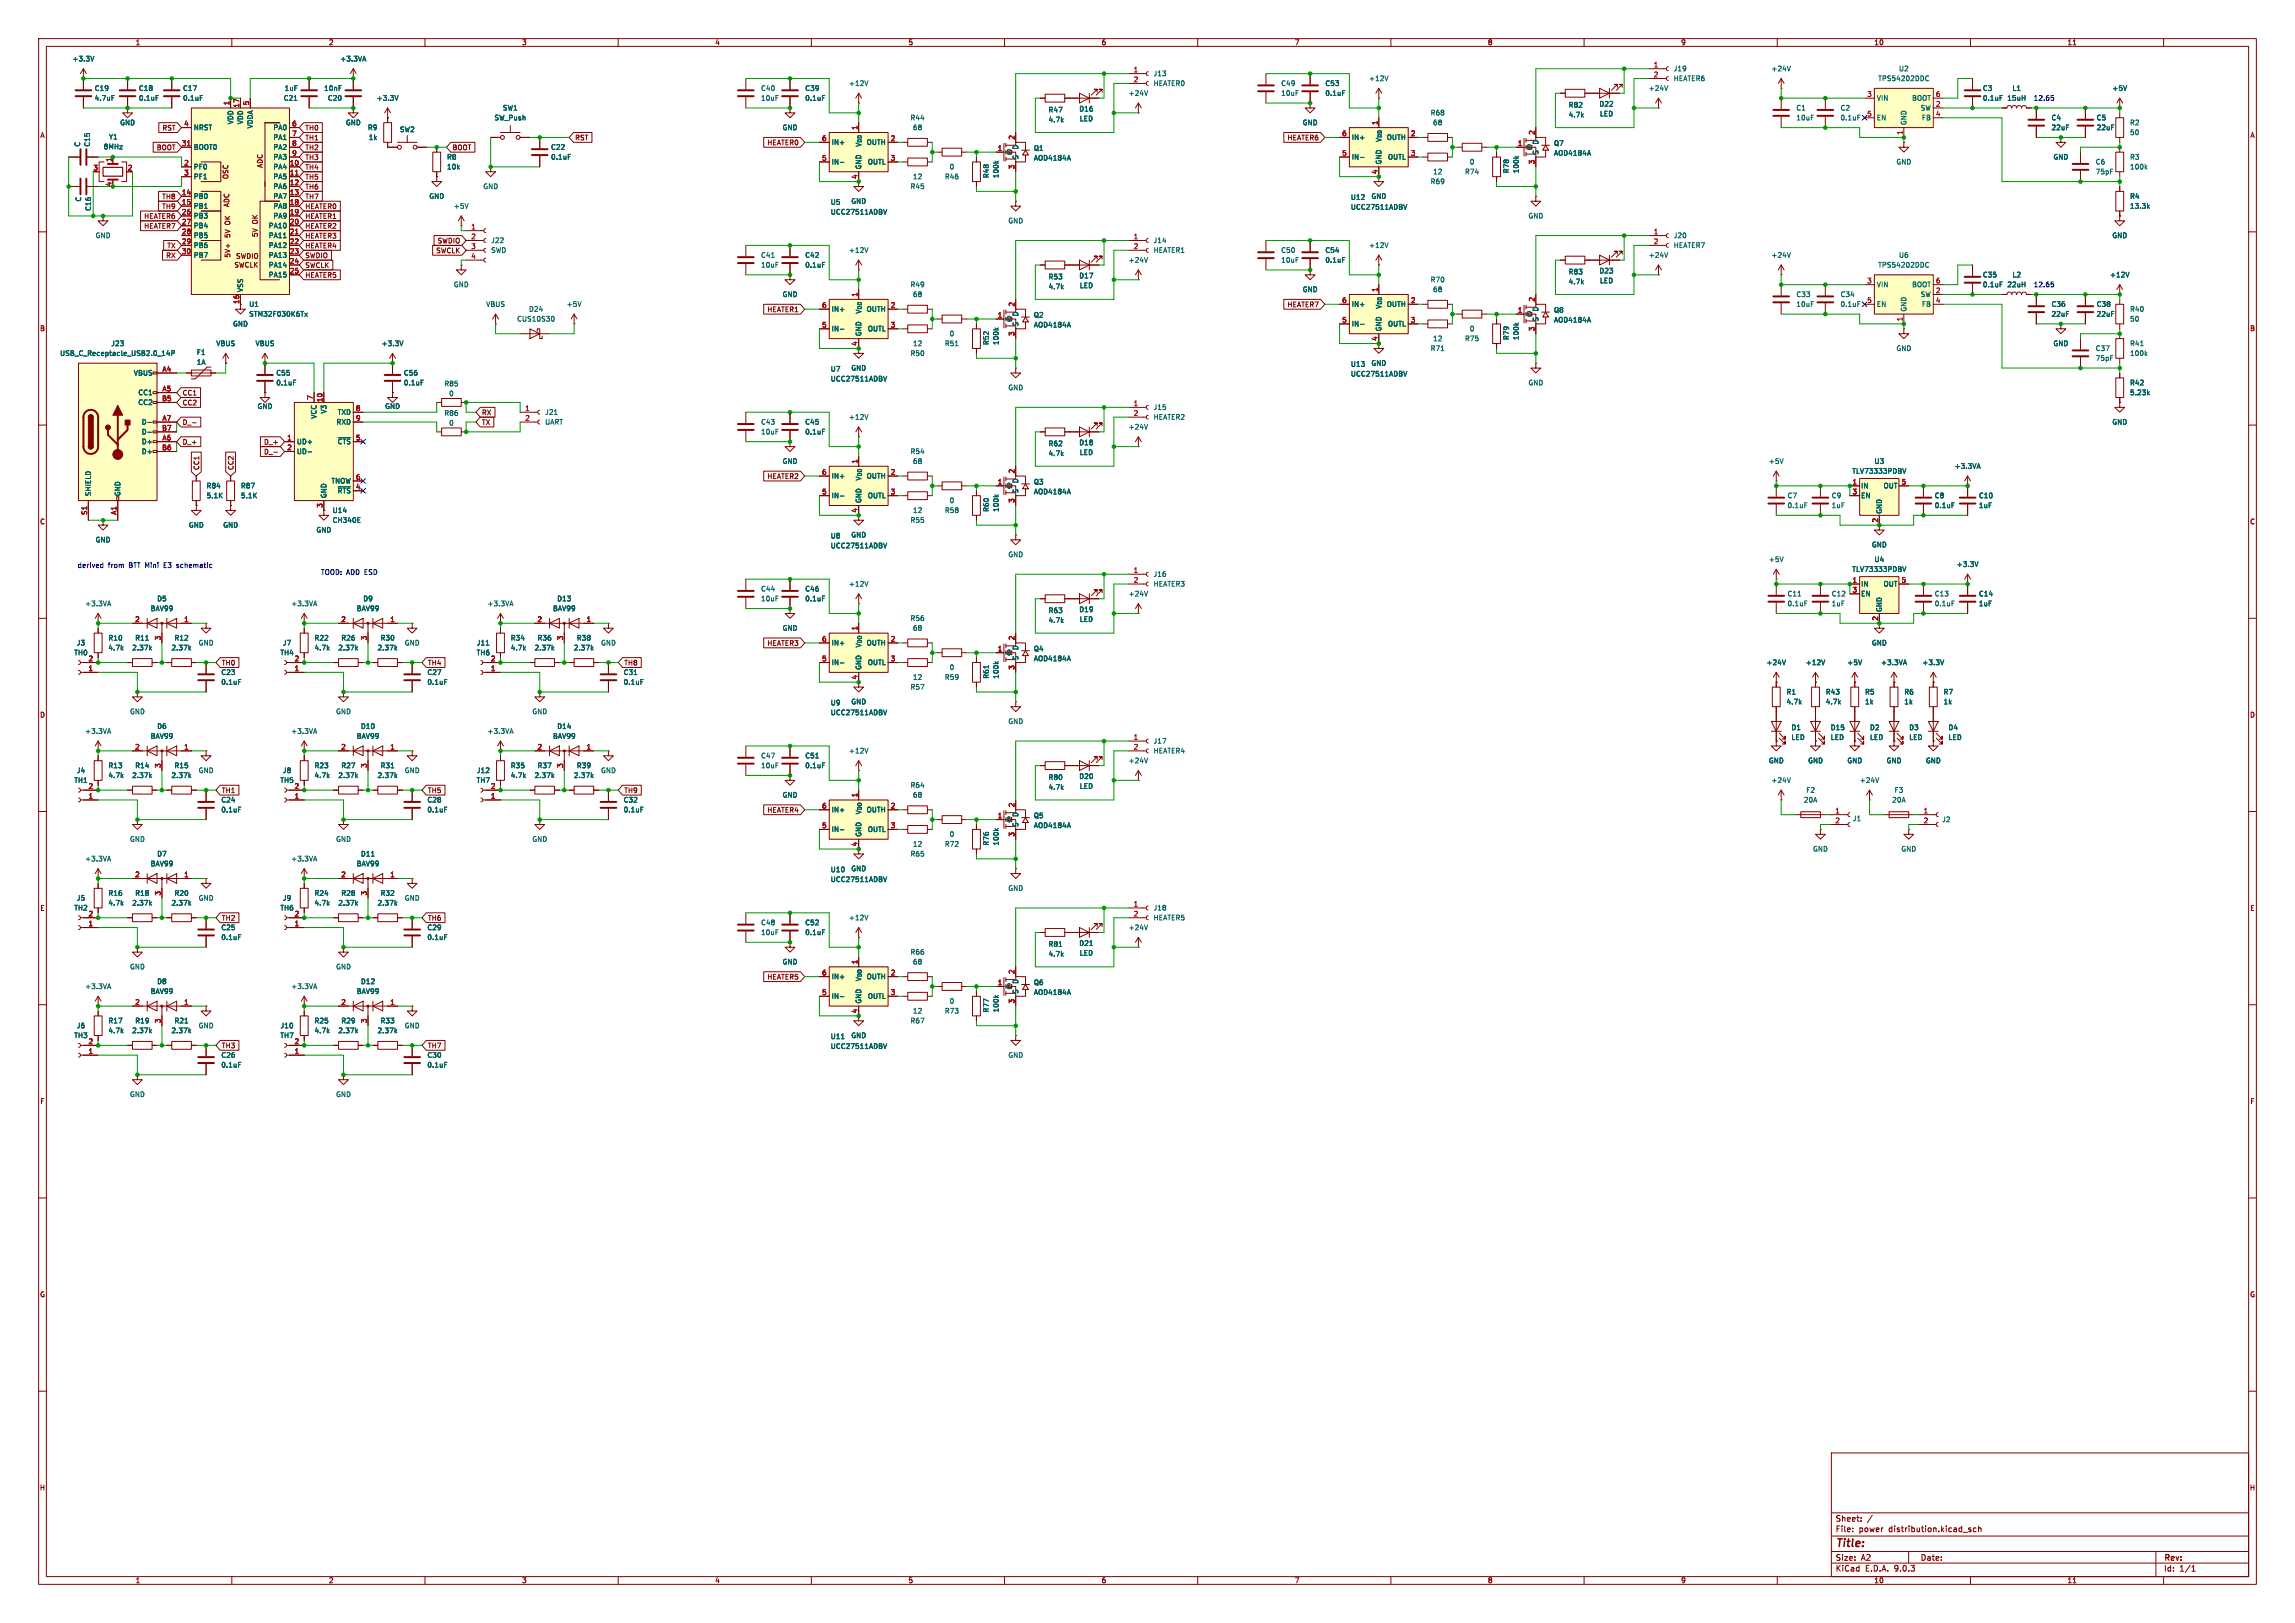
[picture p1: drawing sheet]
<svg xmlns="http://www.w3.org/2000/svg" width="594mm" height="420mm" viewBox="0 0 594 420" stroke-linecap="round" stroke-linejoin="round" font-family="sans-serif">
<defs><g id="words">
<text font-size="2.8" fill="#840000" x="475" y="400.9">Title:</text>
<g font-size="2.1" fill="#840000">
<text x="475" y="394">Sheet:</text>
<text x="475" y="396.7">File:</text>
<text x="481.1" y="396.7">power</text>
<text x="488.9" y="396.7">distribution.kicad_sch</text>
<text x="475" y="406.9">KiCad</text>
<text x="475" y="404.1">Size:</text>
<text x="481.7" y="404.1">A2</text>
<text x="482.7" y="406.9">E.D.A.</text>
<text x="490.3" y="406.9">9.0.3</text>
<text x="497" y="404.1">Date:</text>
<text x="560" y="404.3">Rev:</text>
<text x="560" y="406.9">Id:</text>
<text x="564.1" y="406.9">1/1</text>
</g>
<g font-size="1.8" fill="#840000">
<text x="35" y="11.9">1</text>
<text x="85" y="11.9">2</text>
<text x="135" y="11.9">3</text>
<text x="185" y="11.9">4</text>
<text x="235" y="11.9">5</text>
<text x="285" y="11.9">6</text>
<text x="335" y="11.9">7</text>
<text x="385" y="11.9">8</text>
<text x="435" y="11.9">9</text>
<text x="485" y="11.9">10</text>
<text x="535" y="11.9">11</text>
<text x="10.3" y="35.9">A</text>
<text x="41.9" y="34">RST</text>
<text x="78.9" y="34">TH0</text>
<text x="582.3" y="35.9">A</text>
<text x="40.5" y="39.1">BOOT</text>
<text x="78.9" y="36.5">TH1</text>
<text x="78.9" y="39.1">TH2</text>
<text x="78.9" y="41.6">TH3</text>
<text x="117" y="39.1">BOOT</text>
<text x="148.7" y="36.5">RST</text>
<text x="198.5" y="37.8">HEATER0</text>
<text x="333.1" y="36.5">HEATER6</text>
<text x="59.3" y="46.5" transform="rotate(-90 59.3 46.5)">OSC</text>
<text x="68.2" y="43.6" transform="rotate(-90 68.2 43.6)">ADC</text>
<text x="78.9" y="46.7">TH5</text>
<text x="78.9" y="44.1">TH4</text>
<text x="222" y="46.4" transform="rotate(-90 222 46.4)">4</text>
<text x="356.6" y="45.2" transform="rotate(-90 356.6 45.2)">4</text>
<text x="41.9" y="51.8">TH8</text>
<text x="59.5" y="53.7" transform="rotate(-90 59.5 53.7)">ADC</text>
<text x="78.9" y="49.2">TH6</text>
<text x="78.9" y="51.8">TH7</text>
<text x="37.2" y="59.4">HEATER7</text>
<text x="37.2" y="56.8">HEATER6</text>
<text x="41.9" y="54.3">TH9</text>
<text x="59.8" y="58.2" transform="rotate(-90 59.8 58.2)">OK</text>
<text x="66.9" y="58" transform="rotate(-90 66.9 58)">OK</text>
<text x="78.9" y="56.8">HEATER1</text>
<text x="78.9" y="54.3">HEATER0</text>
<text x="78.9" y="59.4">HEATER2</text>
<text x="43.2" y="64.5">TX</text>
<text x="59.8" y="61.7" transform="rotate(-90 59.8 61.7)">5V</text>
<text x="66.9" y="61.5" transform="rotate(-90 66.9 61.5)">5V</text>
<text x="78.9" y="61.9">HEATER3</text>
<text x="78.9" y="64.5">HEATER4</text>
<text x="112.8" y="65.7">SWCLK</text>
<text x="113.2" y="63.2">SWDIO</text>
<text x="42.9" y="67">RX</text>
<text x="59.8" y="66.8" transform="rotate(-90 59.8 66.8)">5V+</text>
<text x="60.5" y="69.4">SWCLK</text>
<text x="61" y="67.2">SWDIO</text>
<text x="78.9" y="67">SWDIO</text>
<text x="78.9" y="69.5">SWCLK</text>
<text x="78.9" y="72.1">HEATER5</text>
<text x="62" y="78.8" transform="rotate(-90 62 78.8)">16</text>
<text x="198.5" y="81">HEATER1</text>
<text x="333.1" y="79.7">HEATER7</text>
<text x="10.3" y="85.9">B</text>
<text x="222" y="89.6" transform="rotate(-90 222 89.6)">4</text>
<text x="582.3" y="85.9">B</text>
<text x="47.1" y="105.1">CC2</text>
<text x="47.1" y="102.6">CC1</text>
<text x="124.6" y="107.6">RX</text>
<text x="47.1" y="110.2">D_-</text>
<text x="124.6" y="110.2">TX</text>
<text x="47.1" y="115.3">D_+</text>
<text x="68.2" y="117.8">D_-</text>
<text x="68.2" y="115.3">D_+</text>
<text x="51.8" y="121.8" transform="rotate(-90 51.8 121.8)">CC1</text>
<text x="60.6" y="121.8" transform="rotate(-90 60.6 121.8)">CC2</text>
<text x="198.5" y="124.1">HEATER2</text>
<text x="10.3" y="135.9">C</text>
<text x="486.2" y="135.3" transform="rotate(-90 486.2 135.3)">2</text>
<text x="582.3" y="135.9">C</text>
<text x="198.5" y="167.3">HEATER3</text>
<text x="57.3" y="172.4">TH0</text>
<text x="110.6" y="172.4">TH4</text>
<text x="161.4" y="172.4">TH8</text>
<text x="222" y="176" transform="rotate(-90 222 176)">4</text>
<text x="10.3" y="185.9">D</text>
<text x="582.3" y="185.9">D</text>
<text x="57.3" y="205.4">TH1</text>
<text x="110.6" y="205.4">TH5</text>
<text x="161.4" y="205.4">TH9</text>
<text x="198.5" y="210.5">HEATER4</text>
<text x="10.3" y="235.9">E</text>
<text x="57.3" y="238.4">TH2</text>
<text x="110.6" y="238.4">TH6</text>
<text x="582.3" y="235.9">E</text>
<text x="198.5" y="253.7">HEATER5</text>
<text x="57.3" y="271.5">TH3</text>
<text x="110.6" y="271.5">TH7</text>
<text x="10.3" y="285.9">F</text>
<text x="582.3" y="285.9">F</text>
<text x="10.3" y="335.9">G</text>
<text x="582.3" y="335.9">G</text>
<text x="10.2" y="385.9">H</text>
<text x="582.2" y="385.9">H</text>
<text x="35" y="409.9">1</text>
<text x="85" y="409.9">2</text>
<text x="135" y="409.9">3</text>
<text x="185" y="409.9">4</text>
<text x="235" y="409.9">5</text>
<text x="285" y="409.9">6</text>
<text x="335" y="409.9">7</text>
<text x="385" y="409.9">8</text>
<text x="435" y="409.9">9</text>
<text x="485" y="409.9">10</text>
<text x="535" y="409.9">11</text>
</g>
<g font-size="1.8" fill="#006464">
<text x="18.6" y="16.1">+3.3V</text>
<text x="88" y="16.1">+3.3VA</text>
<text x="24.4" y="23.7">C19</text>
<text x="35.8" y="23.7">C18</text>
<text x="47.3" y="23.7">C17</text>
<text x="73.6" y="23.7">1uF</text>
<text x="83.8" y="23.7">10nF</text>
<text x="196.9" y="23.7">C40</text>
<text x="208.3" y="23.7">C39</text>
<text x="219.6" y="22.5">+12V</text>
<text x="298.5" y="19.9">J13</text>
<text x="298.5" y="22.5">HEATER0</text>
<text x="331.5" y="22.5">C49</text>
<text x="342.9" y="22.5">C53</text>
<text x="354.2" y="21.2">+12V</text>
<text x="426.6" y="23.7">+24V</text>
<text x="433.1" y="18.6">J19</text>
<text x="433.1" y="21.2">HEATER6</text>
<text x="458.4" y="18.6">+24V</text>
<text x="486" y="21.2">TPS54202DDC</text>
<text x="491.4" y="18.6">U2</text>
<text x="513.1" y="23.7">C3</text>
<text x="520.7" y="23.7">L1</text>
<text x="546.6" y="23.7">+5V</text>
<text x="24.4" y="26.3">4.7uF</text>
<text x="35.8" y="26.3">0.1uF</text>
<text x="47.3" y="26.3">0.1uF</text>
<text x="73.3" y="26.3">C21</text>
<text x="84.7" y="26.3">C20</text>
<text x="97.4" y="26.3">+3.3V</text>
<text x="130" y="28.8">SW1</text>
<text x="196.9" y="26.3">10uF</text>
<text x="208.3" y="26.3">0.1uF</text>
<text x="271.3" y="29.3">R47</text>
<text x="279.2" y="29.1">D16</text>
<text x="292" y="25">+24V</text>
<text x="331.5" y="25">10uF</text>
<text x="342.9" y="25">0.1uF</text>
<text x="405.9" y="28">R82</text>
<text x="413.9" y="27.8">D22</text>
<text x="464.8" y="28.8">C1</text>
<text x="476.3" y="28.8">C2</text>
<text x="485.6" y="26.3">VIN</text>
<text x="494.8" y="26.3">BOOT</text>
<text x="497" y="28.8">SW</text>
<text x="513.1" y="26.3">0.1uF</text>
<text x="519.4" y="26.3">15uH</text>
<text x="31" y="32.6">GND</text>
<text x="50" y="33.9">NRST</text>
<text x="60.6" y="32.3" transform="rotate(-90 60.6 32.3)">VDD</text>
<text x="63.1" y="32.3" transform="rotate(-90 63.1 32.3)">VDD</text>
<text x="65.6" y="33.4" transform="rotate(-90 65.6 33.4)">VDDA</text>
<text x="70.7" y="33.9">PA0</text>
<text x="89.4" y="32.6">GND</text>
<text x="95.1" y="33.9">R9</text>
<text x="103.4" y="34.4">SW2</text>
<text x="127.9" y="31.3">SW_Push</text>
<text x="202.4" y="33.9">GND</text>
<text x="235.5" y="31.3">R44</text>
<text x="236.2" y="33.9">68</text>
<text x="271.3" y="31.9">4.7k</text>
<text x="279.4" y="31.6">LED</text>
<text x="337.1" y="32.6">GND</text>
<text x="370.2" y="30.1">R68</text>
<text x="370.8" y="32.6">68</text>
<text x="405.9" y="30.6">4.7k</text>
<text x="414" y="30.3">LED</text>
<text x="464.8" y="31.3">10uF</text>
<text x="476.3" y="31.3">0.1uF</text>
<text x="485.6" y="31.3">EN</text>
<text x="493.6" y="32.5" transform="rotate(-90 493.6 32.5)">GND</text>
<text x="497.3" y="31.3">FB</text>
<text x="530.9" y="31.3">C4</text>
<text x="530.9" y="33.9">22uF</text>
<text x="542.6" y="31.3">C5</text>
<text x="542.6" y="33.9">22uF</text>
<text x="551.2" y="32.6">R2</text>
<text x="551.2" y="35.2">50</text>
<text x="20.9" y="38.1" transform="rotate(-90 20.9 38.1)">C</text>
<text x="23.5" y="38.1" transform="rotate(-90 23.5 38.1)">C15</text>
<text x="26.7" y="38.8">8MHz</text>
<text x="28.1" y="36.3">Y1</text>
<text x="50" y="39">BOOT0</text>
<text x="70.7" y="36.4">PA1</text>
<text x="70.7" y="39">PA2</text>
<text x="70.7" y="41.5">PA3</text>
<text x="95.3" y="36.4">1k</text>
<text x="115.6" y="41.5">R8</text>
<text x="142.5" y="39">C22</text>
<text x="142.5" y="41.5">0.1uF</text>
<text x="215.1" y="37.7">IN+</text>
<text x="223.1" y="38.2" transform="rotate(-90 223.1 38.2)">V_{DD}</text>
<text x="224.2" y="37.7">OUTH</text>
<text x="260.3" y="40.2">G</text>
<text x="263.8" y="41.4" transform="rotate(-90 263.8 41.4)">S</text>
<text x="263.8" y="38.8" transform="rotate(-90 263.8 38.8)">D</text>
<text x="267.5" y="41.8">AOD4184A</text>
<text x="267.5" y="39.2">Q1</text>
<text x="349.8" y="36.4">IN+</text>
<text x="349.8" y="41.5">IN-</text>
<text x="357.7" y="36.9" transform="rotate(-90 357.7 36.9)">V_{DD}</text>
<text x="358.8" y="36.4">OUTH</text>
<text x="359.1" y="41.5">OUTL</text>
<text x="395" y="39">G</text>
<text x="398.4" y="40.1" transform="rotate(-90 398.4 40.1)">S</text>
<text x="398.4" y="37.5" transform="rotate(-90 398.4 37.5)">D</text>
<text x="402.1" y="40.5">AOD4184A</text>
<text x="402.1" y="37.9">Q7</text>
<text x="531.4" y="41.5">GND</text>
<text x="551.2" y="41.5">R3</text>
<text x="50" y="44">PF0</text>
<text x="50" y="46.6">PF1</text>
<text x="70.7" y="44">PA4</text>
<text x="70.7" y="46.6">PA5</text>
<text x="115.6" y="44">10k</text>
<text x="215.1" y="42.8">IN-</text>
<text x="223.1" y="43.9" transform="rotate(-90 223.1 43.9)">GND</text>
<text x="224.5" y="42.8">OUTL</text>
<text x="236.2" y="46.6">12</text>
<text x="244.4" y="46.6">R46</text>
<text x="245.7" y="44">0</text>
<text x="256.1" y="46.2" transform="rotate(-90 256.1 46.2)">R48</text>
<text x="258.7" y="46.2" transform="rotate(-90 258.7 46.2)">100k</text>
<text x="357.7" y="42.7" transform="rotate(-90 357.7 42.7)">GND</text>
<text x="370.2" y="47.9">R69</text>
<text x="370.8" y="45.3">12</text>
<text x="379.1" y="45.3">R74</text>
<text x="380.3" y="42.8">0</text>
<text x="390.8" y="44.9" transform="rotate(-90 390.8 44.9)">R78</text>
<text x="393.3" y="44.9" transform="rotate(-90 393.3 44.9)">100k</text>
<text x="490.7" y="42.8">GND</text>
<text x="542.3" y="42.8">C6</text>
<text x="542.3" y="45.3">75pF</text>
<text x="551.2" y="44">100k</text>
<text x="21.2" y="52.3" transform="rotate(-90 21.2 52.3)">C</text>
<text x="50" y="51.7">PB0</text>
<text x="70.7" y="49.1">PA6</text>
<text x="70.7" y="51.7">PA7</text>
<text x="111" y="51.7">GND</text>
<text x="125" y="49.1">GND</text>
<text x="214.9" y="53.2">U5</text>
<text x="220.2" y="52.9">GND</text>
<text x="235.5" y="49.1">R45</text>
<text x="349.5" y="51.9">U12</text>
<text x="354.8" y="51.7">GND</text>
<text x="551.2" y="51.7">R4</text>
<text x="23.7" y="54.7" transform="rotate(-90 23.7 54.7)">C16</text>
<text x="50" y="54.2">PB1</text>
<text x="50" y="56.7">PB3</text>
<text x="50" y="59.3">PB4</text>
<text x="69.4" y="59.3">PA10</text>
<text x="70.7" y="54.2">PA8</text>
<text x="70.7" y="56.7">PA9</text>
<text x="117.3" y="54.2">+5V</text>
<text x="214.9" y="55.7">UCC27511ADBV</text>
<text x="260.9" y="58">GND</text>
<text x="349.5" y="54.5">UCC27511ADBV</text>
<text x="395.5" y="56.7">GND</text>
<text x="551.2" y="54.2">13.3k</text>
<text x="24.6" y="61.8">GND</text>
<text x="50" y="61.8">PB5</text>
<text x="50" y="64.4">PB6</text>
<text x="69.4" y="61.8">PA11</text>
<text x="69.4" y="64.4">PA12</text>
<text x="127" y="65.6">SWD</text>
<text x="127" y="63.1">J22</text>
<text x="219.6" y="65.6">+12V</text>
<text x="298.5" y="63.1">J14</text>
<text x="298.5" y="65.6">HEATER1</text>
<text x="331.5" y="65.6">C50</text>
<text x="342.9" y="65.6">C54</text>
<text x="354.2" y="64.4">+12V</text>
<text x="433.1" y="61.8">J20</text>
<text x="433.1" y="64.4">HEATER7</text>
<text x="546.6" y="61.8">GND</text>
<text x="50" y="66.9">PB7</text>
<text x="69.4" y="66.9">PA13</text>
<text x="69.4" y="69.4">PA14</text>
<text x="69.4" y="72">PA15</text>
<text x="196.9" y="66.9">C41</text>
<text x="196.9" y="69.4">10uF</text>
<text x="208.3" y="66.9">C42</text>
<text x="208.3" y="69.4">0.1uF</text>
<text x="292" y="68.2">+24V</text>
<text x="331.5" y="68.2">10uF</text>
<text x="342.9" y="68.2">0.1uF</text>
<text x="405.9" y="71.2">R83</text>
<text x="413.9" y="71">D23</text>
<text x="426.6" y="66.9">+24V</text>
<text x="458.4" y="66.9">+24V</text>
<text x="486" y="69.4">TPS54202DDC</text>
<text x="491.4" y="66.9">U6</text>
<text x="513.1" y="72">C35</text>
<text x="520.7" y="72">L2</text>
<text x="546" y="72">+12V</text>
<text x="63.1" y="75.7" transform="rotate(-90 63.1 75.7)">VSS</text>
<text x="117.3" y="74.5">GND</text>
<text x="202.4" y="77.1">GND</text>
<text x="235.5" y="74.5">R49</text>
<text x="236.2" y="77.1">68</text>
<text x="271.3" y="75">4.7k</text>
<text x="271.3" y="72.5">R53</text>
<text x="279.2" y="72.2">D17</text>
<text x="279.4" y="74.8">LED</text>
<text x="337.1" y="75.8">GND</text>
<text x="370.2" y="73.3">R70</text>
<text x="370.8" y="75.8">68</text>
<text x="405.9" y="73.8">4.7k</text>
<text x="414" y="73.5">LED</text>
<text x="464.8" y="77.1">C33</text>
<text x="476.3" y="77.1">C34</text>
<text x="485.6" y="74.5">VIN</text>
<text x="494.8" y="74.5">BOOT</text>
<text x="497" y="77.1">SW</text>
<text x="513.1" y="74.5">0.1uF</text>
<text x="519.4" y="74.5">22uH</text>
<text x="64.4" y="79.6">U1</text>
<text x="64.4" y="82.1">STM32F030K6Tx</text>
<text x="125.7" y="79.6">VBUS</text>
<text x="133.7" y="83.4">CUS10S30</text>
<text x="136.8" y="80.9">D24</text>
<text x="146.6" y="79.6">+5V</text>
<text x="215.1" y="80.9">IN+</text>
<text x="223.1" y="81.4" transform="rotate(-90 223.1 81.4)">V_{DD}</text>
<text x="224.2" y="80.9">OUTH</text>
<text x="260.3" y="83.4">G</text>
<text x="263.8" y="82" transform="rotate(-90 263.8 82)">D</text>
<text x="267.5" y="82.4">Q2</text>
<text x="349.8" y="79.6">IN+</text>
<text x="357.7" y="80.1" transform="rotate(-90 357.7 80.1)">V_{DD}</text>
<text x="358.8" y="79.6">OUTH</text>
<text x="395" y="82.1">G</text>
<text x="398.4" y="83.3" transform="rotate(-90 398.4 83.3)">S</text>
<text x="398.4" y="80.7" transform="rotate(-90 398.4 80.7)">D</text>
<text x="402.1" y="83.7">AOD4184A</text>
<text x="402.1" y="81.1">Q8</text>
<text x="464.8" y="79.6">10uF</text>
<text x="476.3" y="79.6">0.1uF</text>
<text x="485.6" y="79.6">EN</text>
<text x="493.6" y="80.8" transform="rotate(-90 493.6 80.8)">GND</text>
<text x="497.3" y="79.6">FB</text>
<text x="530.9" y="79.6">C36</text>
<text x="530.9" y="82.1">22uF</text>
<text x="542.6" y="79.6">C38</text>
<text x="542.6" y="82.1">22uF</text>
<text x="551.2" y="80.9">R40</text>
<text x="551.2" y="83.4">50</text>
<text x="28.7" y="89.8">J23</text>
<text x="55.9" y="89.8">VBUS</text>
<text x="60.2" y="84.7">GND</text>
<text x="66" y="89.8">VBUS</text>
<text x="98.7" y="89.8">+3.3V</text>
<text x="215.1" y="86">IN-</text>
<text x="223.1" y="87.1" transform="rotate(-90 223.1 87.1)">GND</text>
<text x="224.5" y="86">OUTL</text>
<text x="236.2" y="89.8">12</text>
<text x="244.4" y="89.8">R51</text>
<text x="245.7" y="87.2">0</text>
<text x="256.1" y="89.4" transform="rotate(-90 256.1 89.4)">R52</text>
<text x="258.7" y="89.4" transform="rotate(-90 258.7 89.4)">100k</text>
<text x="263.8" y="84.6" transform="rotate(-90 263.8 84.6)">S</text>
<text x="267.5" y="84.9">AOD4184A</text>
<text x="349.8" y="84.7">IN-</text>
<text x="357.7" y="85.9" transform="rotate(-90 357.7 85.9)">GND</text>
<text x="359.1" y="84.7">OUTL</text>
<text x="370.8" y="88.5">12</text>
<text x="379.1" y="88.5">R75</text>
<text x="380.3" y="86">0</text>
<text x="390.8" y="88.1" transform="rotate(-90 390.8 88.1)">R79</text>
<text x="393.3" y="88.1" transform="rotate(-90 393.3 88.1)">100k</text>
<text x="531.4" y="89.8">GND</text>
<text x="551.2" y="89.8">R41</text>
<text x="15.4" y="92.3">USB_C_Receptacle_USB2.0_14P</text>
<text x="50.8" y="92">F1</text>
<text x="50.8" y="94.6">1A</text>
<text x="235.5" y="92.3">R50</text>
<text x="349.5" y="95.1">U13</text>
<text x="354.8" y="94.8">GND</text>
<text x="370.2" y="91">R71</text>
<text x="490.7" y="91">GND</text>
<text x="542.3" y="91">C37</text>
<text x="542.3" y="93.6">75pF</text>
<text x="551.2" y="92.3">100k</text>
<text x="34.5" y="97.4">VBUS</text>
<text x="71.4" y="97.4">C55</text>
<text x="71.4" y="99.9">0.1uF</text>
<text x="104.4" y="97.4">C56</text>
<text x="104.4" y="99.9">0.1uF</text>
<text x="114.9" y="100.2">R85</text>
<text x="214.9" y="96.4">U7</text>
<text x="214.9" y="98.9">UCC27511ADBV</text>
<text x="220.2" y="96.1">GND</text>
<text x="260.9" y="101.2">GND</text>
<text x="349.5" y="97.6">UCC27511ADBV</text>
<text x="395.5" y="99.9">GND</text>
<text x="551.2" y="99.9">R42</text>
<text x="35.7" y="102.5">CC1</text>
<text x="35.7" y="105">CC2</text>
<text x="66.5" y="106">GND</text>
<text x="84.7" y="107.1" transform="rotate(-90 84.7 107.1)">V3</text>
<text x="87.3" y="107.5">TXD</text>
<text x="99.6" y="106">GND</text>
<text x="114.9" y="107.8">R86</text>
<text x="116.1" y="102.7">0</text>
<text x="141" y="107.5">J21</text>
<text x="298.5" y="106.3">J15</text>
<text x="551.2" y="102.5">5.23k</text>
<text x="36.6" y="110.1">D-</text>
<text x="36.6" y="112.6">D-</text>
<text x="82.1" y="108.5" transform="rotate(-90 82.1 108.5)">VCC</text>
<text x="87" y="110.1">RXD</text>
<text x="116.1" y="110.3">0</text>
<text x="141" y="110.1">UART</text>
<text x="196.9" y="110.1">C43</text>
<text x="196.9" y="112.6">10uF</text>
<text x="208.3" y="110.1">C45</text>
<text x="208.3" y="112.6">0.1uF</text>
<text x="219.6" y="108.8">+12V</text>
<text x="292" y="111.4">+24V</text>
<text x="298.5" y="108.8">HEATER2</text>
<text x="546.6" y="110.1">GND</text>
<text x="36.6" y="115.2">D+</text>
<text x="36.6" y="117.7">D+</text>
<text x="76.7" y="115.2">UD+</text>
<text x="76.7" y="117.7">UD-</text>
<text x="87.3" y="115.2">~{CTS}</text>
<text x="235.5" y="117.7">R54</text>
<text x="271.3" y="118.2">4.7k</text>
<text x="271.3" y="115.7">R62</text>
<text x="279.2" y="115.4">D18</text>
<text x="279.4" y="118">LED</text>
<text x="85.6" y="125.3">TNOW</text>
<text x="202.4" y="120.2">GND</text>
<text x="215.1" y="124.1">IN+</text>
<text x="223.1" y="124.5" transform="rotate(-90 223.1 124.5)">V_{DD}</text>
<text x="224.2" y="124.1">OUTH</text>
<text x="236.2" y="120.2">68</text>
<text x="263.8" y="125.2" transform="rotate(-90 263.8 125.2)">D</text>
<text x="267.5" y="125.6">Q3</text>
<text x="457.7" y="120.2">+5V</text>
<text x="479.3" y="122.8">TLV73333PDBV</text>
<text x="485" y="120.2">U3</text>
<text x="505.8" y="121.5">+3.3VA</text>
<text x="23.7" y="128.5" transform="rotate(-90 23.7 128.5)">SHIELD</text>
<text x="31.3" y="128.5" transform="rotate(-90 31.3 128.5)">GND</text>
<text x="53.3" y="126.6">R84</text>
<text x="53.3" y="129.1">5.1K</text>
<text x="62.2" y="126.6">R87</text>
<text x="62.2" y="129.1">5.1K</text>
<text x="84.7" y="129" transform="rotate(-90 84.7 129)">GND</text>
<text x="87.3" y="127.9">~{RTS}</text>
<text x="215.1" y="129.1">IN-</text>
<text x="223.1" y="130.3" transform="rotate(-90 223.1 130.3)">GND</text>
<text x="224.5" y="129.1">OUTL</text>
<text x="245.7" y="130.4">0</text>
<text x="260.3" y="126.6">G</text>
<text x="263.8" y="127.8" transform="rotate(-90 263.8 127.8)">S</text>
<text x="267.5" y="128.1">AOD4184A</text>
<text x="462.5" y="129.1">C7</text>
<text x="462.5" y="131.7">0.1uF</text>
<text x="474" y="129.1">C9</text>
<text x="474" y="131.7">1uF</text>
<text x="481.6" y="126.6">IN</text>
<text x="481.6" y="129.1">EN</text>
<text x="487.4" y="126.6">OUT</text>
<text x="500.6" y="129.1">C8</text>
<text x="500.6" y="131.7">0.1uF</text>
<text x="512.1" y="131.7">1uF</text>
<text x="512.1" y="129.1">C10</text>
<text x="48.8" y="136.8">GND</text>
<text x="57.7" y="136.8">GND</text>
<text x="86" y="132.9">U14</text>
<text x="86" y="135.5">CH340E</text>
<text x="235.5" y="135.5">R55</text>
<text x="236.2" y="132.9">12</text>
<text x="244.4" y="132.9">R58</text>
<text x="256.1" y="132.6" transform="rotate(-90 256.1 132.6)">R60</text>
<text x="258.7" y="132.6" transform="rotate(-90 258.7 132.6)">100k</text>
<text x="487.3" y="133.1" transform="rotate(-90 487.3 133.1)">GND</text>
<text x="24.6" y="140.6">GND</text>
<text x="81.8" y="138">GND</text>
<text x="214.9" y="139.5">U8</text>
<text x="214.9" y="142.1">UCC27511ADBV</text>
<text x="220.2" y="139.3">GND</text>
<text x="484.4" y="141.8">GND</text>
<text x="260.9" y="144.4">GND</text>
<text x="298.5" y="149.5">J16</text>
<text x="457.7" y="145.6">+5V</text>
<text x="479.3" y="148.2">TLV73333PDBV</text>
<text x="485" y="145.6">U4</text>
<text x="506.3" y="146.9">+3.3V</text>
<text x="40.6" y="155.8">D5</text>
<text x="93.9" y="155.8">D9</text>
<text x="144.1" y="155.8">D13</text>
<text x="196.9" y="153.3">C44</text>
<text x="196.9" y="155.8">10uF</text>
<text x="208.3" y="153.3">C46</text>
<text x="208.3" y="155.8">0.1uF</text>
<text x="219.6" y="152">+12V</text>
<text x="292" y="154.5">+24V</text>
<text x="298.5" y="152">HEATER3</text>
<text x="462.5" y="154.5">C11</text>
<text x="474" y="154.5">C12</text>
<text x="481.6" y="152">IN</text>
<text x="481.6" y="154.5">EN</text>
<text x="487.4" y="152">OUT</text>
<text x="500.6" y="154.5">C13</text>
<text x="512.1" y="154.5">C14</text>
<text x="21.9" y="157.1">+3.3VA</text>
<text x="38.9" y="158.3">BAV99</text>
<text x="75.3" y="157.1">+3.3VA</text>
<text x="92.2" y="158.3">BAV99</text>
<text x="126.1" y="157.1">+3.3VA</text>
<text x="143" y="158.3">BAV99</text>
<text x="235.5" y="160.9">R56</text>
<text x="271.3" y="161.4">4.7k</text>
<text x="271.3" y="158.9">R63</text>
<text x="279.2" y="158.6">D19</text>
<text x="279.4" y="161.1">LED</text>
<text x="462.5" y="157.1">0.1uF</text>
<text x="474" y="157.1">1uF</text>
<text x="487.3" y="158.5" transform="rotate(-90 487.3 158.5)">GND</text>
<text x="500.6" y="157.1">0.1uF</text>
<text x="512.1" y="157.1">1uF</text>
<text x="19.8" y="167.2">J3</text>
<text x="27.9" y="166">R10</text>
<text x="34.9" y="166">R11</text>
<text x="45" y="166">R12</text>
<text x="51.3" y="167.2">GND</text>
<text x="73.1" y="167.2">J7</text>
<text x="81.3" y="166">R22</text>
<text x="88.2" y="166">R26</text>
<text x="98.4" y="166">R30</text>
<text x="104.6" y="167.2">GND</text>
<text x="123.3" y="167.2">J11</text>
<text x="132.1" y="166">R34</text>
<text x="139" y="166">R36</text>
<text x="149.2" y="166">R38</text>
<text x="155.4" y="167.2">GND</text>
<text x="202.4" y="163.4">GND</text>
<text x="215.1" y="167.2">IN+</text>
<text x="223.1" y="167.7" transform="rotate(-90 223.1 167.7)">V_{DD}</text>
<text x="224.2" y="167.2">OUTH</text>
<text x="236.2" y="163.4">68</text>
<text x="484.4" y="167.2">GND</text>
<text x="19.1" y="169.8">TH0</text>
<text x="27.9" y="168.5">4.7k</text>
<text x="34.1" y="168.5">2.37k</text>
<text x="44.3" y="168.5">2.37k</text>
<text x="72.4" y="169.8">TH4</text>
<text x="81.3" y="168.5">4.7k</text>
<text x="87.4" y="168.5">2.37k</text>
<text x="97.6" y="168.5">2.37k</text>
<text x="123.2" y="169.8">TH6</text>
<text x="132.1" y="168.5">4.7k</text>
<text x="138.2" y="168.5">2.37k</text>
<text x="148.4" y="168.5">2.37k</text>
<text x="215.1" y="172.3">IN-</text>
<text x="223.1" y="173.5" transform="rotate(-90 223.1 173.5)">GND</text>
<text x="224.5" y="172.3">OUTL</text>
<text x="245.7" y="173.6">0</text>
<text x="260.3" y="169.8">G</text>
<text x="263.8" y="170.9" transform="rotate(-90 263.8 170.9)">S</text>
<text x="263.8" y="168.4" transform="rotate(-90 263.8 168.4)">D</text>
<text x="267.5" y="171.3">AOD4184A</text>
<text x="267.5" y="168.8">Q4</text>
<text x="457.1" y="172.3">+24V</text>
<text x="467.3" y="172.3">+12V</text>
<text x="478" y="172.3">+5V</text>
<text x="486.7" y="172.3">+3.3VA</text>
<text x="497.4" y="172.3">+3.3V</text>
<text x="57.2" y="174.9">C23</text>
<text x="57.2" y="177.4">0.1uF</text>
<text x="110.5" y="174.9">C27</text>
<text x="110.5" y="177.4">0.1uF</text>
<text x="161.3" y="174.9">C31</text>
<text x="161.3" y="177.4">0.1uF</text>
<text x="235.5" y="178.7">R57</text>
<text x="236.2" y="176.1">12</text>
<text x="244.4" y="176.1">R59</text>
<text x="256.1" y="175.8" transform="rotate(-90 256.1 175.8)">R61</text>
<text x="258.7" y="175.8" transform="rotate(-90 258.7 175.8)">100k</text>
<text x="462.3" y="179.9">R1</text>
<text x="472.4" y="179.9">R43</text>
<text x="482.6" y="179.9">R5</text>
<text x="492.8" y="179.9">R6</text>
<text x="502.9" y="179.9">R7</text>
<text x="33.5" y="185">GND</text>
<text x="86.9" y="185">GND</text>
<text x="137.7" y="185">GND</text>
<text x="214.9" y="182.7">U9</text>
<text x="214.9" y="185.3">UCC27511ADBV</text>
<text x="220.2" y="182.5">GND</text>
<text x="462.3" y="182.5">4.7k</text>
<text x="472.4" y="182.5">4.7k</text>
<text x="482.6" y="182.5">1k</text>
<text x="492.8" y="182.5">1k</text>
<text x="502.9" y="182.5">1k</text>
<text x="21.9" y="190.1">+3.3VA</text>
<text x="38.9" y="191.4">BAV99</text>
<text x="40.6" y="188.8">D6</text>
<text x="75.3" y="190.1">+3.3VA</text>
<text x="92.2" y="191.4">BAV99</text>
<text x="93.3" y="188.8">D10</text>
<text x="126.1" y="190.1">+3.3VA</text>
<text x="143" y="191.4">BAV99</text>
<text x="144.1" y="188.8">D14</text>
<text x="260.9" y="187.6">GND</text>
<text x="463.6" y="189.1">D1</text>
<text x="463.6" y="191.7">LED</text>
<text x="473.7" y="191.7">LED</text>
<text x="473.7" y="189.1">D15</text>
<text x="483.9" y="189.1">D2</text>
<text x="483.9" y="191.7">LED</text>
<text x="494" y="189.1">D3</text>
<text x="494" y="191.7">LED</text>
<text x="504.2" y="189.1">D4</text>
<text x="504.2" y="191.7">LED</text>
<text x="196.9" y="196.4">C47</text>
<text x="208.3" y="196.4">C51</text>
<text x="219.6" y="195.2">+12V</text>
<text x="292" y="197.7">+24V</text>
<text x="298.5" y="192.6">J17</text>
<text x="298.5" y="195.2">HEATER4</text>
<text x="457.7" y="197.7">GND</text>
<text x="467.9" y="197.7">GND</text>
<text x="478" y="197.7">GND</text>
<text x="488.2" y="197.7">GND</text>
<text x="498.3" y="197.7">GND</text>
<text x="19.1" y="202.8">TH1</text>
<text x="19.8" y="200.3">J4</text>
<text x="27.9" y="201.5">4.7k</text>
<text x="27.9" y="199">R13</text>
<text x="34.1" y="201.5">2.37k</text>
<text x="34.9" y="199">R14</text>
<text x="44.3" y="201.5">2.37k</text>
<text x="45" y="199">R15</text>
<text x="51.3" y="200.3">GND</text>
<text x="72.4" y="202.8">TH5</text>
<text x="73.1" y="200.3">J8</text>
<text x="81.3" y="201.5">4.7k</text>
<text x="81.3" y="199">R23</text>
<text x="87.4" y="201.5">2.37k</text>
<text x="88.2" y="199">R27</text>
<text x="97.6" y="201.5">2.37k</text>
<text x="98.4" y="199">R31</text>
<text x="104.6" y="200.3">GND</text>
<text x="123.2" y="202.8">TH7</text>
<text x="123.3" y="200.3">J12</text>
<text x="132.1" y="201.5">4.7k</text>
<text x="132.1" y="199">R35</text>
<text x="138.2" y="201.5">2.37k</text>
<text x="139" y="199">R37</text>
<text x="148.4" y="201.5">2.37k</text>
<text x="149.2" y="199">R39</text>
<text x="155.4" y="200.3">GND</text>
<text x="196.9" y="199">10uF</text>
<text x="208.3" y="199">0.1uF</text>
<text x="271.3" y="202">R80</text>
<text x="279.2" y="201.8">D20</text>
<text x="458.4" y="202.8">+24V</text>
<text x="481.2" y="202.8">+24V</text>
<text x="57.2" y="207.9">C24</text>
<text x="110.5" y="207.9">C28</text>
<text x="161.3" y="207.9">C32</text>
<text x="202.4" y="206.6">GND</text>
<text x="235.5" y="204.1">R64</text>
<text x="236.2" y="206.6">68</text>
<text x="271.3" y="204.6">4.7k</text>
<text x="279.4" y="204.3">LED</text>
<text x="466.8" y="207.9">20A</text>
<text x="467.4" y="205.3">F2</text>
<text x="489.6" y="207.9">20A</text>
<text x="490.2" y="205.3">F3</text>
<text x="57.2" y="210.4">0.1uF</text>
<text x="110.5" y="210.4">0.1uF</text>
<text x="161.3" y="210.4">0.1uF</text>
<text x="215.1" y="210.4">IN+</text>
<text x="215.1" y="215.5">IN-</text>
<text x="223.1" y="210.9" transform="rotate(-90 223.1 210.9)">V_{DD}</text>
<text x="224.2" y="210.4">OUTH</text>
<text x="224.5" y="215.5">OUTL</text>
<text x="260.3" y="213">G</text>
<text x="263.8" y="214.1" transform="rotate(-90 263.8 214.1)">S</text>
<text x="263.8" y="211.5" transform="rotate(-90 263.8 211.5)">D</text>
<text x="267.5" y="214.5">AOD4184A</text>
<text x="267.5" y="211.9">Q5</text>
<text x="479.4" y="212.7">J1</text>
<text x="502.6" y="213">J2</text>
<text x="33.5" y="218">GND</text>
<text x="40.6" y="221.8">D7</text>
<text x="86.9" y="218">GND</text>
<text x="93.3" y="221.8">D11</text>
<text x="137.7" y="218">GND</text>
<text x="223.1" y="216.7" transform="rotate(-90 223.1 216.7)">GND</text>
<text x="235.5" y="221.8">R65</text>
<text x="236.2" y="219.3">12</text>
<text x="244.4" y="219.3">R72</text>
<text x="245.7" y="216.8">0</text>
<text x="256.1" y="218.9" transform="rotate(-90 256.1 218.9)">R76</text>
<text x="258.7" y="218.9" transform="rotate(-90 258.7 218.9)">100k</text>
<text x="469.1" y="220.6">GND</text>
<text x="492" y="220.6">GND</text>
<text x="21.9" y="223.1">+3.3VA</text>
<text x="38.9" y="224.4">BAV99</text>
<text x="75.3" y="223.1">+3.3VA</text>
<text x="92.2" y="224.4">BAV99</text>
<text x="214.9" y="225.9">U10</text>
<text x="220.2" y="225.7">GND</text>
<text x="19.8" y="233.3">J5</text>
<text x="27.9" y="232">R16</text>
<text x="34.9" y="232">R18</text>
<text x="45" y="232">R20</text>
<text x="51.3" y="233.3">GND</text>
<text x="73.1" y="233.3">J9</text>
<text x="81.3" y="232">R24</text>
<text x="88.2" y="232">R28</text>
<text x="98.4" y="232">R32</text>
<text x="104.6" y="233.3">GND</text>
<text x="214.9" y="228.4">UCC27511ADBV</text>
<text x="260.9" y="230.7">GND</text>
<text x="19.1" y="235.8">TH2</text>
<text x="27.9" y="234.5">4.7k</text>
<text x="34.1" y="234.5">2.37k</text>
<text x="44.3" y="234.5">2.37k</text>
<text x="72.4" y="235.8">TH6</text>
<text x="81.3" y="234.5">4.7k</text>
<text x="87.4" y="234.5">2.37k</text>
<text x="97.6" y="234.5">2.37k</text>
<text x="196.9" y="239.6">C48</text>
<text x="208.3" y="239.6">C52</text>
<text x="219.6" y="238.4">+12V</text>
<text x="298.5" y="235.8">J18</text>
<text x="298.5" y="238.4">HEATER5</text>
<text x="57.2" y="240.9">C25</text>
<text x="57.2" y="243.4">0.1uF</text>
<text x="110.5" y="240.9">C29</text>
<text x="110.5" y="243.4">0.1uF</text>
<text x="196.9" y="242.2">10uF</text>
<text x="208.3" y="242.2">0.1uF</text>
<text x="271.3" y="245.2">R81</text>
<text x="279.2" y="245">D21</text>
<text x="292" y="240.9">+24V</text>
<text x="33.5" y="251.1">GND</text>
<text x="86.9" y="251.1">GND</text>
<text x="202.4" y="249.8">GND</text>
<text x="235.5" y="247.2">R66</text>
<text x="236.2" y="249.8">68</text>
<text x="271.3" y="247.8">4.7k</text>
<text x="279.4" y="247.5">LED</text>
<text x="21.9" y="256.1">+3.3VA</text>
<text x="38.9" y="257.4">BAV99</text>
<text x="40.6" y="254.9">D8</text>
<text x="75.3" y="256.1">+3.3VA</text>
<text x="92.2" y="257.4">BAV99</text>
<text x="93.3" y="254.9">D12</text>
<text x="215.1" y="253.6">IN+</text>
<text x="223.1" y="254.1" transform="rotate(-90 223.1 254.1)">V_{DD}</text>
<text x="224.2" y="253.6">OUTH</text>
<text x="260.3" y="256.1">G</text>
<text x="263.8" y="257.3" transform="rotate(-90 263.8 257.3)">S</text>
<text x="263.8" y="254.7" transform="rotate(-90 263.8 254.7)">D</text>
<text x="267.5" y="257.7">AOD4184A</text>
<text x="267.5" y="255.1">Q6</text>
<text x="215.1" y="258.7">IN-</text>
<text x="223.1" y="259.8" transform="rotate(-90 223.1 259.8)">GND</text>
<text x="224.5" y="258.7">OUTL</text>
<text x="236.2" y="262.5">12</text>
<text x="244.4" y="262.5">R73</text>
<text x="245.7" y="259.9">0</text>
<text x="256.1" y="262.1" transform="rotate(-90 256.1 262.1)">R77</text>
<text x="258.7" y="262.1" transform="rotate(-90 258.7 262.1)">100k</text>
<text x="19.1" y="268.8">TH3</text>
<text x="19.8" y="266.3">J6</text>
<text x="27.9" y="267.6">4.7k</text>
<text x="27.9" y="265">R17</text>
<text x="34.1" y="267.6">2.37k</text>
<text x="34.9" y="265">R19</text>
<text x="44.3" y="267.6">2.37k</text>
<text x="45" y="265">R21</text>
<text x="51.3" y="266.3">GND</text>
<text x="72.4" y="268.8">TH7</text>
<text x="72.5" y="266.3">J10</text>
<text x="81.3" y="267.6">4.7k</text>
<text x="81.3" y="265">R25</text>
<text x="87.4" y="267.6">2.37k</text>
<text x="88.2" y="265">R29</text>
<text x="97.6" y="267.6">2.37k</text>
<text x="98.4" y="265">R33</text>
<text x="104.6" y="266.3">GND</text>
<text x="214.9" y="269.1">U11</text>
<text x="220.2" y="268.8">GND</text>
<text x="235.5" y="265">R67</text>
<text x="57.2" y="273.9">C26</text>
<text x="110.5" y="273.9">C30</text>
<text x="214.9" y="271.6">UCC27511ADBV</text>
<text x="260.9" y="273.9">GND</text>
<text x="57.2" y="276.5">0.1uF</text>
<text x="110.5" y="276.5">0.1uF</text>
<text x="33.5" y="284.1">GND</text>
<text x="86.9" y="284.1">GND</text>
</g>
<g font-size="1.8" fill="#a90000">
<text x="427.9" y="17.5">1</text>
<text x="293.3" y="18.8">1</text>
<text x="293.3" y="21.3">2</text>
<text x="427.9" y="20.1">2</text>
<text x="59.4" y="27.4" transform="rotate(-90 59.4 27.4)">1</text>
<text x="62" y="28" transform="rotate(-90 62 28)">17</text>
<text x="64.5" y="27.4" transform="rotate(-90 64.5 27.4)">5</text>
<text x="483.2" y="25.1">3</text>
<text x="500.9" y="25.1">6</text>
<text x="500.9" y="27.7">2</text>
<text x="47.6" y="32.8">4</text>
<text x="75.5" y="32.8">6</text>
<text x="75.5" y="35.3">7</text>
<text x="222" y="33.7" transform="rotate(-90 222 33.7)">1</text>
<text x="347.3" y="35.3">6</text>
<text x="356.6" y="32.5" transform="rotate(-90 356.6 32.5)">1</text>
<text x="365.1" y="35.3">2</text>
<text x="397.3" y="35" transform="rotate(-90 397.3 35)">2</text>
<text x="483.2" y="30.2">5</text>
<text x="492.5" y="35" transform="rotate(-90 492.5 35)">1</text>
<text x="500.9" y="30.2">4</text>
<text x="29" y="42" transform="rotate(-90 29 42)">1</text>
<text x="46.9" y="37.8">31</text>
<text x="75.5" y="37.8">8</text>
<text x="75.5" y="40.4">9</text>
<text x="212.7" y="36.6">6</text>
<text x="212.7" y="41.7">5</text>
<text x="230.4" y="36.6">2</text>
<text x="230.4" y="41.7">3</text>
<text x="258.1" y="39.1">1</text>
<text x="262.6" y="36.3" transform="rotate(-90 262.6 36.3)">2</text>
<text x="347.3" y="40.4">5</text>
<text x="365.1" y="40.4">3</text>
<text x="392.7" y="37.8">1</text>
<text x="24.1" y="44.2">3</text>
<text x="32.9" y="44.2">2</text>
<text x="47.6" y="42.9">2</text>
<text x="47.6" y="45.5">3</text>
<text x="74.9" y="42.9">10</text>
<text x="74.9" y="45.5">11</text>
<text x="262.6" y="43.9" transform="rotate(-90 262.6 43.9)">3</text>
<text x="397.3" y="42.6" transform="rotate(-90 397.3 42.6)">3</text>
<text x="29" y="48.3" transform="rotate(-90 29 48.3)">4</text>
<text x="46.9" y="50.5">14</text>
<text x="46.9" y="53.1">15</text>
<text x="74.9" y="48">12</text>
<text x="74.9" y="50.5">13</text>
<text x="74.9" y="53.1">18</text>
<text x="46.9" y="55.6">26</text>
<text x="46.9" y="58.2">27</text>
<text x="74.9" y="55.6">19</text>
<text x="74.9" y="58.2">20</text>
<text x="121.8" y="59.4">1</text>
<text x="46.9" y="60.7">28</text>
<text x="46.9" y="63.2">29</text>
<text x="46.9" y="65.8">30</text>
<text x="74.9" y="60.7">21</text>
<text x="74.9" y="63.2">22</text>
<text x="74.9" y="65.8">23</text>
<text x="121.8" y="62">2</text>
<text x="121.8" y="64.5">3</text>
<text x="293.3" y="62">1</text>
<text x="293.3" y="64.5">2</text>
<text x="427.9" y="60.7">1</text>
<text x="427.9" y="63.2">2</text>
<text x="74.9" y="68.3">24</text>
<text x="74.9" y="70.9">25</text>
<text x="121.8" y="67.1">4</text>
<text x="222" y="76.9" transform="rotate(-90 222 76.9)">1</text>
<text x="356.6" y="75.6" transform="rotate(-90 356.6 75.6)">1</text>
<text x="483.2" y="73.4">3</text>
<text x="500.9" y="73.4">6</text>
<text x="500.9" y="75.9">2</text>
<text x="212.7" y="79.8">6</text>
<text x="230.4" y="79.8">2</text>
<text x="258.1" y="82.3">1</text>
<text x="262.6" y="79.4" transform="rotate(-90 262.6 79.4)">2</text>
<text x="347.3" y="78.5">6</text>
<text x="347.3" y="83.6">5</text>
<text x="365.1" y="78.5">2</text>
<text x="365.1" y="83.6">3</text>
<text x="392.7" y="81">1</text>
<text x="397.3" y="78.2" transform="rotate(-90 397.3 78.2)">2</text>
<text x="483.2" y="78.5">5</text>
<text x="492.5" y="83.3" transform="rotate(-90 492.5 83.3)">1</text>
<text x="500.9" y="78.5">4</text>
<text x="212.7" y="84.8">5</text>
<text x="230.4" y="84.8">3</text>
<text x="262.6" y="87.1" transform="rotate(-90 262.6 87.1)">3</text>
<text x="356.6" y="88.3" transform="rotate(-90 356.6 88.3)">4</text>
<text x="397.3" y="85.8" transform="rotate(-90 397.3 85.8)">3</text>
<text x="41.9" y="96.3">A4</text>
<text x="41.9" y="101.3">A5</text>
<text x="41.8" y="103.9">B5</text>
<text x="81" y="103.6" transform="rotate(-90 81 103.6)">7</text>
<text x="83.6" y="104.2" transform="rotate(-90 83.6 104.2)">10</text>
<text x="92" y="106.4">8</text>
<text x="135.8" y="106.4">1</text>
<text x="293.3" y="105.2">1</text>
<text x="293.3" y="107.7">2</text>
<text x="41.8" y="111.5">B7</text>
<text x="41.9" y="109">A7</text>
<text x="92" y="109">9</text>
<text x="135.8" y="109">2</text>
<text x="41.8" y="116.6">B6</text>
<text x="41.9" y="114">A6</text>
<text x="74.2" y="114">1</text>
<text x="74.2" y="116.6">2</text>
<text x="92" y="114">5</text>
<text x="92" y="124.2">6</text>
<text x="212.7" y="122.9">6</text>
<text x="222" y="120.1" transform="rotate(-90 222 120.1)">1</text>
<text x="230.4" y="122.9">2</text>
<text x="258.1" y="125.5">1</text>
<text x="262.6" y="122.6" transform="rotate(-90 262.6 122.6)">2</text>
<text x="479.4" y="125.5">1</text>
<text x="492.1" y="125.5">5</text>
<text x="83.6" y="131.5" transform="rotate(-90 83.6 131.5)">3</text>
<text x="92" y="126.7">4</text>
<text x="212.7" y="128">5</text>
<text x="230.4" y="128">3</text>
<text x="262.6" y="130.2" transform="rotate(-90 262.6 130.2)">3</text>
<text x="479.4" y="128">3</text>
<text x="22.6" y="133.4" transform="rotate(-90 22.6 133.4)">S1</text>
<text x="30.2" y="133.3" transform="rotate(-90 30.2 133.3)">A1</text>
<text x="222" y="132.8" transform="rotate(-90 222 132.8)">4</text>
<text x="293.3" y="148.3">1</text>
<text x="293.3" y="150.9">2</text>
<text x="479.4" y="150.9">1</text>
<text x="479.4" y="153.4">3</text>
<text x="492.1" y="150.9">5</text>
<text x="34.9" y="161">2</text>
<text x="47.6" y="161">1</text>
<text x="88.2" y="161">2</text>
<text x="100.9" y="161">1</text>
<text x="139" y="161">2</text>
<text x="151.7" y="161">1</text>
<text x="486.2" y="160.7" transform="rotate(-90 486.2 160.7)">2</text>
<text x="41.7" y="165.8" transform="rotate(-90 41.7 165.8)">3</text>
<text x="95" y="165.8" transform="rotate(-90 95 165.8)">3</text>
<text x="145.8" y="165.8" transform="rotate(-90 145.8 165.8)">3</text>
<text x="212.7" y="166.1">6</text>
<text x="222" y="163.3" transform="rotate(-90 222 163.3)">1</text>
<text x="230.4" y="166.1">2</text>
<text x="262.6" y="165.8" transform="rotate(-90 262.6 165.8)">2</text>
<text x="22.8" y="173.7">1</text>
<text x="22.8" y="171.2">2</text>
<text x="76.1" y="173.7">1</text>
<text x="76.1" y="171.2">2</text>
<text x="126.9" y="173.7">1</text>
<text x="126.9" y="171.2">2</text>
<text x="212.7" y="171.2">5</text>
<text x="230.4" y="171.2">3</text>
<text x="258.1" y="168.7">1</text>
<text x="262.6" y="173.4" transform="rotate(-90 262.6 173.4)">3</text>
<text x="293.3" y="191.5">1</text>
<text x="34.9" y="194.1">2</text>
<text x="47.6" y="194.1">1</text>
<text x="88.2" y="194.1">2</text>
<text x="100.9" y="194.1">1</text>
<text x="139" y="194.1">2</text>
<text x="151.7" y="194.1">1</text>
<text x="293.3" y="194.1">2</text>
<text x="41.7" y="198.8" transform="rotate(-90 41.7 198.8)">3</text>
<text x="95" y="198.8" transform="rotate(-90 95 198.8)">3</text>
<text x="145.8" y="198.8" transform="rotate(-90 145.8 198.8)">3</text>
<text x="22.8" y="206.8">1</text>
<text x="22.8" y="204.2">2</text>
<text x="76.1" y="206.8">1</text>
<text x="76.1" y="204.2">2</text>
<text x="126.9" y="206.8">1</text>
<text x="126.9" y="204.2">2</text>
<text x="212.7" y="209.3">6</text>
<text x="222" y="206.4" transform="rotate(-90 222 206.4)">1</text>
<text x="230.4" y="209.3">2</text>
<text x="262.6" y="209" transform="rotate(-90 262.6 209)">2</text>
<text x="212.7" y="214.4">5</text>
<text x="230.4" y="214.4">3</text>
<text x="258.1" y="211.8">1</text>
<text x="474.9" y="210.6">1</text>
<text x="474.9" y="213.1">2</text>
<text x="497.8" y="210.6">1</text>
<text x="497.8" y="213.1">2</text>
<text x="222" y="219.1" transform="rotate(-90 222 219.1)">4</text>
<text x="262.6" y="216.6" transform="rotate(-90 262.6 216.6)">3</text>
<text x="34.9" y="227.1">2</text>
<text x="47.6" y="227.1">1</text>
<text x="88.2" y="227.1">2</text>
<text x="100.9" y="227.1">1</text>
<text x="41.7" y="231.8" transform="rotate(-90 41.7 231.8)">3</text>
<text x="95" y="231.8" transform="rotate(-90 95 231.8)">3</text>
<text x="22.8" y="239.8">1</text>
<text x="22.8" y="237.2">2</text>
<text x="76.1" y="239.8">1</text>
<text x="76.1" y="237.2">2</text>
<text x="293.3" y="234.7">1</text>
<text x="293.3" y="237.2">2</text>
<text x="222" y="249.6" transform="rotate(-90 222 249.6)">1</text>
<text x="212.7" y="252.5">6</text>
<text x="212.7" y="257.6">5</text>
<text x="230.4" y="252.5">2</text>
<text x="230.4" y="257.6">3</text>
<text x="258.1" y="255">1</text>
<text x="262.6" y="252.2" transform="rotate(-90 262.6 252.2)">2</text>
<text x="34.9" y="260.1">2</text>
<text x="47.6" y="260.1">1</text>
<text x="88.2" y="260.1">2</text>
<text x="100.9" y="260.1">1</text>
<text x="222" y="262.3" transform="rotate(-90 222 262.3)">4</text>
<text x="262.6" y="259.8" transform="rotate(-90 262.6 259.8)">3</text>
<text x="41.7" y="264.9" transform="rotate(-90 41.7 264.9)">3</text>
<text x="95" y="264.9" transform="rotate(-90 95 264.9)">3</text>
<text x="22.8" y="272.8">1</text>
<text x="22.8" y="270.3">2</text>
<text x="76.1" y="272.8">1</text>
<text x="76.1" y="270.3">2</text>
</g>
<g font-size="1.8" fill="#0000c2">
<text x="526.3" y="26.3">12.65</text>
<text x="526.3" y="74.5">12.65</text>
<text x="20" y="147.2">derived</text>
<text x="28" y="147.2">from</text>
<text x="33.5" y="147.2">BTT Mini</text>
<text x="42.9" y="147.2">E3</text>
<text x="46.4" y="147.2">schematic</text>
<text x="83" y="148.9">TOOD: ADD ESD</text>
</g>
</g></defs>
<g fill="none" stroke="#840000" stroke-width=".26">
<path d="M10 10h574v400h-574zM12 12h570v396h-570zM60 10v2M110 10v2M160 10v2M210 10v2M260 10v2M292.1 19.1h4.6M297.2 18.5l-.3 .2-.2 .4 .1 .3 .4 .2M310 10v2M360 10v2M410 10v2"/>
<path d="M426.7 17.8h4.6M431.8 17.3l-.4 .2-.1 .3 .1 .3 .4 .2M431.8 19.8l-.4 .2-.1 .3 .1 .3 .4 .2M460 10v2M510 10v2M536.6 11.6h.7M560 10v2M222.2 26.7h.1M222.2 24.1l-.7 1.3M222.2 24.1l.8 1.3M222.2 24.1v2.6M269.2 25.4h1.3"/>
<path d="M270.5 24.4h5.1v2h-5.1zM275.6 25.4h8.9M279.4 24.1l2.5 1.3-2.5 1.3zM281.9 24.1v2.6M284 23.9v-.8h-.8h.8l-1.6 1.5M285.2 23.9v-.8h-.7h.7l-1.5 1.5M292.1 21.6h4.6M294.6 29.2h.1M294.6 26.7l-.7 1.2M294.6 26.7l.8 1.2M294.6 26.7v2.5M297.2 21.1l-.3 .1-.2 .4 .1 .3 .4 .2"/>
<path d="M403.9 24.1h1.2M405.1 23.1h5.1v2h-5.1zM410.2 24.1h8.9M414 22.9l2.6 1.2-2.6 1.3zM416.6 22.9v2.5M418.6 22.6v-.8h-.8h.8l-1.5 1.6M419.9 22.6v-.8h-.8h.8l-1.6 1.6M426.7 20.3h4.6M429.3 27.9h.1M429.3 25.4l-.8 1.3M429.3 25.4l.7 1.3M429.3 25.4v2.5"/>
<path d="M113 45.7v1.3h1.3l-1.3 1.3-1.2-1.3h1.2M113 45.7h.1M262.9 52.1v1.2h1.3l-1.3 1.3-1.3-1.3h1.3M262.9 52.1h.1M10 60h2M276.9 68.6h7.6M279.4 67.3l2.5 1.3-2.5 1.3zM281.9 67.3v2.6M284 67.1v-.8h-.8h.8l-1.6 1.5M285.2 67.1v-.8h-.7h.7l-1.5 1.5M292.1 62.2h4.6M292.1 64.8h4.6"/>
<path d="M297.2 61.7l-.3 .1-.2 .4 .1 .4 .4 .1M297.2 64.3l-.3 .1-.2 .4 .1 .3 .4 .2M582 60h2M134.6 86.4h7.6M137.2 85.1l2.5 1.3-2.5 1.2zM139.1 85.7v-.6h.6v2.5h.6v-.6M148.6 83.8h.1M148.6 81.3l-.8 1.3M148.6 81.3l.8 1.3M148.6 81.3v2.5M10 110h2M113 104.1h1.3"/>
<path d="M113 111.8h1.3M114.3 103.1h5.1v2.1h-5.1zM114.3 110.7h5.1v2.1h-5.1zM119.4 104.1h1.2M119.4 111.8h1.2M134.6 106.7h4.6M134.6 109.2h4.6M139.7 106.2l-.4 .1-.1 .4 .1 .3 .4 .2M139.7 108.7l-.4 .2-.1 .3 .1 .4 .4 .1M582 110h2M129.5 158.8l-.7 1.2M129.5 158.8l.8 1.2"/>
<path d="M129.5 158.8v2.5M10 160h2M124.5 173.5l.3 .1 .2 .4-.2 .3-.3 .2M124.5 170.9l.3 .2 .2 .4-.2 .3-.3 .2M125 174h4.5M125 171.5h4.5M129.5 161.3h.1M138.4 161.3h15.3M142.2 161.3l2.6-1.3v2.6zM142.2 160v2.6M146 161.3v5.1M147.3 161.3l2.6-1.3v2.6z"/>
<path d="M147.3 160v2.6M582 160h2M129.5 194.3h.1M129.5 191.8v2.5M129.5 191.8l-.7 1.2M129.5 191.8l.8 1.2M157.5 194.3v1.3h1.2l-1.2 1.3-1.3-1.3h1.3M157.5 194.3h.1M10 210h2M124.5 206.5l.3 .2 .2 .3-.2 .4-.3 .1M124.5 204l.3 .1 .2 .4-.2 .3-.3 .2M125 207h4.5"/>
<path d="M125 204.5h4.5M137.2 204.5h1.2M138.4 203.5h5.1v2h-5.1zM139.7 212.1v1.3h1.3l-1.3 1.2-1.3-1.2h1.3M139.7 212.1h.1M143.5 204.5h1.3M147.3 204.5h1.3M148.6 203.5h5.1v2h-5.1zM153.7 204.5h1.2M157.5 204.5v2.8M157.5 209.3v2.8M582 210h2"/>
<path d="M10 260h2M582 260h2M10 310h2M582 310h2M10 360h2M474 376h108v32h-108zM582 360h2M474 397.5h108M474 391.5h108M479.5 396.2v.2M479.5 395.4v.2M481.7 393.5v.2"/>
<path d="M481.7 392.7v.2M484.6 392.1l-1.3 1.9M510.1 395.4h-.4l-.2 .2 .1 .2 .5 .1v.4h-.6M511.5 395.4h-.5l-.3 .3 .2 .6h.6M512.1 395.5l.6-.1v1M512.1 394.9v1.5M60 408v2M110 408v2M160 408v2M210 408v2M260 408v2M310 408v2"/>
<path d="M360 408v2M410 408v2M460 408v2M474 404.5h108M474 401.5h108M494 401.5v3M510 408v2M536.6 409.6h.7M558 401.5v6.5M560 408v2M567.3 406.6h.9M567.3 405.5l.4-.4v1.5"/>
</g>
<circle cx="146" cy="161.3" r=".25" fill="#840000" stroke="#840000" stroke-width=".26"/>
<g fill="none" stroke="#006464" stroke-width=".26">
<path d="M224.7 20.9l-.5 1.3M297.1 23.4l-.5 1.3M431.7 22.2l-.4 1.2M150.4 78l-.4 1.3M143 81.9a.68 .68 0 0 1 .5 .6 .68 .68 0 0 1-.5 .6M143.5 107.3h.7M132.1 156.4h.6M132.4 155.5l.4 1.3M125.8 166.9h.7M132.1 189.4h.6M132.4 188.5l.4 1.3M143 200.8l.4 .4"/>
<path d="M143.4 200.4l-.5 .5M153.2 200.8l.3 .4M153.5 200.4l-.5 .5M165.9 208.9h.6"/>
</g>
<path d="M155.4 207.5h4.1M155.4 209h4.1" fill="none" stroke="#840000" stroke-width=".51"/>
<path d="M265.4 82l.8 1.3h-1.5z" fill="#ffffc2"/>
<g fill="none" stroke="#840000" stroke-width=".26">
<path d="M251.7 41.9h2v5.1h-2zM252.7 40.6v1.3M252.7 47v1.3M262.9 77.5v2.5M269.2 68.6h1.3M270.5 67.6h5.1v2h-5.1zM275.6 68.6h1.3M294.6 72.4h.1M294.6 69.9v2.5M294.6 69.9l-.7 1.2M294.6 69.9l.8 1.2M257.8 82.6h2"/>
<path d="M259.8 80.3v4.5M260.3 80.8h2.6v-.8h2.5v2M260.3 82.6h2.6v2.5h2.5v-1.8M260.3 80.3v1M260.3 83.8v1M260.3 84.3h2.6M262.9 85.1v2.5M264.4 82h2.1M265.4 82l.8 1.3h-1.5zM292.1 148.6h4.6M292.1 151.1h4.6M294.6 158.8h.1"/>
<path d="M294.6 156.2l-.7 1.3M294.6 156.2l.8 1.3M294.6 156.2v2.6M297.2 148.1l-.3 .1-.2 .4 .1 .3 .4 .2M297.2 150.6l-.3 .1-.2 .4 .1 .4 .4 .1"/>
</g>
<path d="M257.5 41.7l.5 .5M258.4 41.7l-.5 .4M297.1 66.6l-.5 1.3M276.6 83.4l.5 1.3M297.1 153l-.5 1.2" fill="none" stroke="#006464" stroke-width=".26"/>
<path d="M214.6 34.3h15.3v10.2h-15.3z" fill="#ffffc2"/>
<g fill="none" stroke="#840000" stroke-width=".26">
<path d="M139.7 35.6v2.8M193 20.3v2.8M193 25.1v2.8M204.5 27.9v1.3h1.2l-1.2 1.3-1.3-1.3h1.3M204.5 27.9h.1M204.5 20.3v2.8M204.5 25.1v2.8M212.1 36.8h2.5M214.6 34.3h15.3v10.2h-15.3zM229.9 36.8h2.5M377.2 38.1h1.3M378.5 37.1h5v2h-5z"/>
<path d="M383.5 38.1h1.3M387.3 39.4v1.2M119.4 58.4h.1M119.4 55.9l-.8 1.3M119.4 55.9l.7 1.3M119.4 55.9v2.5M120.6 59.7h4.6M125.7 59.2l-.3 .1-.2 .4 .2 .3 .3 .2M139.7 40.4v2.8M212.1 41.9h2.5M222.2 44.5v3.8h1.3l-1.3 1.2-1.2-1.2h1.2M229.9 41.9h2.5"/>
<path d="M386.3 40.6h2.1v5.1h-2.1zM387.3 45.7v1.3M119.4 68.6v1.3h1.2l-1.2 1.2-1.3-1.2h1.3M119.4 68.6h.1M120.6 62.2h4.6M120.6 64.8h4.6M120.6 67.3h4.6M125.7 61.7l-.3 .2-.2 .3 .2 .4 .3 .1M125.7 64.3l-.3 .1-.2 .4 .2 .3 .3 .2M125.7 66.8l-.3 .2-.2 .3 .2 .4 .3 .1M128.3 83.8h.1M128.3 81.3l-.8 1.3"/>
<path d="M128.3 81.3l.7 1.3M128.3 81.3v2.5M138.4 194.3h15.3M142.2 194.3l2.6-1.3v2.6zM142.2 193v2.6M146 194.3v5.1M147.3 194.3l2.6-1.3v2.6zM147.3 193v2.6"/>
</g>
<path d="M147.1 39.9h.6M212.9 24.7h.6M121.2 52.6l-.4 1.3M217.5 42h.9M228.7 54.2l.4 1.2 .4-1.2M392.2 40.4l.4 .5M393 40.4l-.5 .4" fill="none" stroke="#006464" stroke-width=".26"/>
<path d="M137.7 38.6h4M191 23.4h4.1M191 24.9h4.1M202.4 23.4h4.1M202.4 24.9h4.1M137.7 40.1h4" fill="none" stroke="#840000" stroke-width=".51"/>
<circle cx="146" cy="194.3" r=".25" fill="#840000" stroke="#840000" stroke-width=".26"/>
<path d="M400 37.6l.8 1.3h-1.5z" fill="#ffffc2"/>
<g fill="none" stroke="#840000" stroke-width=".26">
<path d="M112 39.4h2v5.1h-2zM113 38.1v1.3M127 35.6h2.5M129.5 34.3h5.1M132.1 32.5v1.8M134.6 35.6h2.6M392.4 38.1h2.1M394.5 35.8v4.6M395 36.3h2.5v-.7h2.5v2M395 38.1h2.5v2.5h2.5v-1.7M395 35.8v1M395 39.4v1"/>
<path d="M395 39.9h2.5M397.5 33v2.6M399 37.6h2.1M400 37.6l.8 1.3h-1.5zM113 44.5v1.2M127 43.2v1.3h1.3l-1.3 1.2-1.3-1.2h1.3M127 43.2h.1M397.5 40.6v2.6M48.3 96.5h7.6M49.5 95.8h5.1v1.5h-5.1zM54.6 95h-1l-3.1 3h-1M58.4 94h.1"/>
<path d="M58.4 91.4l-.7 1.3M58.4 91.4l.8 1.3M58.4 91.4v2.6M68.6 94h.1M68.6 91.4l-.8 1.3M68.6 91.4l.7 1.3M68.6 91.4v2.6M101.6 94h.1M101.6 91.4l-.8 1.3M101.6 91.4l.8 1.3M101.6 91.4v5.4M101.6 98.8v2.8"/>
<path d="M101.6 101.6v1.3h1.3l-1.3 1.2-1.3-1.2h1.3M101.6 101.6h.1M106.7 237.5v2.8M106.7 242.3v2.8M77.7 262.9h2.1v5.1h-2.1zM78.7 261.6v1.3M78.7 268v1.2"/>
<circle cx="130" cy="35.6" r=".51"/>
<circle cx="134.1" cy="35.6" r=".51"/>
</g>
<path d="M411.3 38.9l.4 1.3M104.3 88.2l-.4 1.3M109 98.4h.6M115.1 241.9h.6" fill="none" stroke="#006464" stroke-width=".26"/>
<path d="M99.6 97h4M99.6 98.6h4M104.6 240.5h4.1M104.6 242.1h4.1" fill="none" stroke="#840000" stroke-width=".51"/>
<path d="M76.2 104.1h15.2v25.4h-15.2z" fill="#ffffc2"/>
<g fill="none" stroke="#840000" stroke-width=".26">
<path d="M68.6 94v2.8M68.6 98.8v2.8M68.6 101.6v1.3h1.2l-1.2 1.2-1.3-1.2h1.3M68.6 101.6h.1M73.7 114.3h2.5M73.7 116.8h2.5M76.2 104.1h15.2v25.4h-15.2zM81.3 101.6v2.5M83.8 101.6v2.5M91.4 114.3h2.6M91.4 106.7h2.6M91.4 109.2h2.6"/>
<path d="M83.8 129.5v2.6M91.4 124.5h2.6M91.4 127h2.6M86.4 237.5h1.2M87.6 236.5h5.1v2h-5.1zM92.7 237.5h1.3"/>
</g>
<path d="M76 98.4h.6M79.7 116.9h1M87.5 113.3h3.2M87.5 126h3.2M92.6 135.2h.6M92.6 133.9h.6M92.2 233.8l.4 .5M92.6 233.4l-.5 .5" fill="none" stroke="#006464" stroke-width=".26"/>
<path d="M66.5 97h4.1M66.5 98.6h4.1" fill="none" stroke="#840000" stroke-width=".51"/>
<path d="M20.3 94h20.3v35.5h-20.3z" fill="#ffffc2"/>
<g fill="none" stroke="#840000" stroke-width=".26">
<path d="M33 27.9v1.3h1.3l-1.3 1.3-1.3-1.3h1.3M33 27.9h.1M44.4 20.3v2.8M44.4 25.1v2.8M91.4 27.9v1.3h1.3l-1.3 1.3-1.2-1.3h1.2M91.4 27.9h.1M20.3 94h20.3v35.5h-20.3zM39.6 96.3h1v.5h-1zM40.6 96.5h5.1M22.9 108l.1-.5 .5-.2 .4 .2 .2 .5M22.9 115.6l.1 .4 .5 .2 .4-.2 .2-.4M39.6 101.3h1v.6h-1z"/>
<path d="M39.6 103.9h1v.5h-1zM39.6 109h1v.5h-1zM39.6 111.5h1v.5h-1zM39.6 114h1v.6h-1zM39.6 116.6h1v.5h-1zM40.6 101.6h5.1M40.6 104.1h5.1M40.6 109.2h5.1M40.6 111.8h5.1M40.6 114.3h5.1M40.6 116.8h5.1M22.9 129.5v5.1"/>
<path d="M30.2 128.5h.5v1h-.5zM30.5 129.5v5.1M157.5 161.3v1.3h1.2l-1.2 1.2-1.3-1.2h1.3M157.5 161.3h.1M157.5 171.5v2.7M157.5 176.3v2.8M128.5 196.9h2.1v5h-2.1zM129.5 195.6v1.3M129.5 201.9v1.3M20.3 239.5l.4 .2 .1 .3-.1 .4-.4 .1M20.3 237l.4 .1 .1 .4-.1 .3-.4 .2M20.8 237.5h4.6"/>
<path d="M24.4 229.9h2v5.1h-2zM25.4 227.3h.1M25.4 224.8l-.8 1.3M25.4 224.8l.8 1.3M25.4 224.8v2.5M25.4 228.6v1.3M25.4 235v1.2M20.8 240h4.6M88.9 245.1v1.3h1.3l-1.3 1.3-1.3-1.3h1.3M88.9 245.1h.1M91.4 259.1v2.5M96.5 259.1v2.5"/>
<path d="M86.4 270.5h1.2M87.6 269.5h5.1v2h-5.1zM87.6 260.4h15.3M88.9 278.1v1.3h1.3l-1.3 1.3-1.3-1.3h1.3M88.9 278.1h.1M91.4 260.4l2.6-1.3v2.5zM92.7 270.5h1.3M95.2 260.4v5M96.5 260.4l2.6-1.3v2.5zM96.5 270.5h1.3M97.8 269.5h5.1v2h-5.1zM102.9 270.5h1.2"/>
<path d="M106.7 260.4v1.2h1.2l-1.2 1.3-1.3-1.3h1.3M106.7 260.4h.1M106.7 270.5v2.8M106.7 275.3v2.8"/>
</g>
<path d="M42.4 23.4h4.1M42.4 24.9h4.1M22.1 106.6a1.9 1.9 0 0 1 2.1-.4 1.9 1.9 0 0 1 1.2 1.8v7.6a1.91 1.91 0 0 1-1.9 1.9 1.91 1.91 0 0 1-1.9-1.9v-7.8zM27.9 111.3v1.2l2.6 2.6M30.5 107.4v10.2M33 110v1.3l-2.5 2.5M155.4 174.5h4.1M155.4 176h4.1M104.6 273.6h4.1M104.6 275.1h4.1" fill="none" stroke="#840000" stroke-width=".51"/>
<g fill="#840000" stroke="#840000" stroke-width=".26">
<path d="M22.9 108h1.2v7.6h-1.2z"/>
<path d="M23 107.5l.8-.1 .3 .6h-1.2z"/>
<path d="M22.9 115.6h1.2l-.2 .4-.4 .2-.5-.2z"/>
<path d="M30.5 104.9l1.2 2.5h-2.5z"/>
<path d="M32.4 108.7h1.3v1.3h-1.3z"/>
<circle cx="27.9" cy="110.6" r=".63"/>
<circle cx="30.5" cy="117.6" r="1.27"/>
<circle cx="95.2" cy="260.3" r=".25"/>
</g>
<g fill="none" stroke="#006464" stroke-width=".26">
<path d="M51.8 24.7h.6M43.5 90.7l-.3 .9h.8M43.8 91.2v.8M44.4 91.4h.7v-.5l-.7-.2v1.3M38.3 109.3h.9M38.3 111.9h.9M164.1 174.6h.7M165.9 175.8h.6M27.9 222.5h.6M28.2 221.6l.5 1.2M92.2 266.8l.4 .5M92.6 266.4l-.5 .5"/>
<path d="M102.4 266.8l.3 .5M102.7 266.4l-.5 .5M115.1 274.9h.6"/>
</g>
<path d="M265.4 38.9l.8 1.2h-1.5z" fill="#ffffc2"/>
<g fill="none" stroke="#840000" stroke-width=".26">
<path d="M257.8 39.4h2M259.8 37.1v4.6M260.3 37.6h2.6v-.8h2.5v2.1M260.3 39.4h2.6v2.5h2.5v-1.8M260.3 37.1v1M262.9 34.3v2.5M264.4 38.9h2.1M265.4 38.9l.8 1.2h-1.5zM260.3 40.6v1.1M260.3 41.1h2.6M262.9 41.9v2.6M62.2 78.7v1.3h1.3l-1.3 1.3-1.2-1.3h1.2"/>
<path d="M128.5 163.8h2.1v5.1h-2.1zM129.5 162.6v1.2M129.5 168.9v1.3M139.7 179.1v1.2h1.3l-1.3 1.3-1.3-1.3h1.3M139.7 179.1h.1M147.3 171.5h1.3M148.6 170.4h5.1v2.1h-5.1zM153.7 171.5h1.2M73.7 239.5l.3 .2 .2 .3-.2 .4-.3 .1M73.7 237l.3 .1 .2 .4-.2 .3-.3 .2M74.2 237.5h4.5M77.7 229.9h2.1v5.1h-2.1z"/>
<path d="M78.7 227.3h.1M78.7 224.8v2.5M78.7 228.6v1.3M78.7 235v1.2M78.7 224.8l-.7 1.3M78.7 224.8l.8 1.3M74.2 240h4.5"/>
</g>
<path d="M276.6 40.2l.5 1.3M153.2 167.7l.3 .5M153.5 167.4l-.5 .5M81.3 222.5h.6M81.6 221.6l.4 1.2" fill="none" stroke="#006464" stroke-width=".26"/>
<path d="M49.5 27.9h25.4v48.3h-25.4z" fill="#ffffc2"/>
<g fill="none" stroke="#840000" stroke-width=".26">
<path d="M91.4 17.8v5.3M91.4 17.8l-.7 1.3M91.4 17.8l.8 1.3M47 33h2.5M47 38.1h2.5M49.5 27.9h25.4v48.3h-25.4zM59.7 25.4v2.5M62.2 25.4v2.5M64.8 25.4v2.5M68.6 31.8h3.8h-3.8v16.5M74.9 33h2.6M74.9 38.1h2.6"/>
<path d="M74.9 35.6h2.6M80 20.3v2.8M80 25.1v2.8M91.4 20.3h.1M91.4 25.1v2.8M99.3 31.8h2v5h-2zM100.3 30.5h.1M100.3 36.8v1.3h2.6M100.3 27.9v3.9M100.3 27.9l-.7 1.3M100.3 27.9l.8 1.3M102.9 36.8h5"/>
<path d="M105.4 35.1v1.7M107.9 38.1h2.6M242.6 39.4h1.2M243.8 38.4h5.1v2h-5.1zM248.9 39.4h1.3M47 43.2h2.5M47 45.7h2.5M47 50.8h2.5M47 53.3h2.5M47 55.9h2.5M47 58.4h2.5M52.1 41.9h5v5.1h-5"/>
<path d="M52.1 49.5h5v5.1h-5h5v7.6h-5h5v5.1h-5M68.6 47v5.1h3.8h-5.1v20.3h5.1M74.9 43.2h2.6M74.9 45.7h2.6M74.9 50.8h2.6M74.9 53.3h2.6M74.9 55.9h2.6M74.9 58.4h2.6M74.9 40.6h2.6M74.9 48.3h2.6M47 61h2.5M47 63.5h2.5"/>
<path d="M47 66h2.5M62.2 76.2v2.5M74.9 61h2.6M74.9 63.5h2.6M74.9 66h2.6M74.9 68.6h2.6M74.9 71.1h2.6M204.5 106.7v2.8M204.5 111.5v2.8M87.6 227.3h15.3M91.4 227.3l2.6-1.2v2.5zM91.4 226.1v2.5"/>
<path d="M95.2 227.3v5.1M96.5 227.3l2.6-1.2v2.5zM96.5 226.1v2.5M96.5 237.5h1.3M97.8 236.5h5.1v2h-5.1zM102.9 237.5h1.2M106.7 227.3v1.3h1.2l-1.2 1.3-1.3-1.3h1.3M106.7 227.3h.1M78.7 257.8l-.7 1.3M78.7 257.8l.8 1.3M78.7 257.8v2.6M73.7 272.5l.3 .2 .2 .4-.2 .3-.3 .2"/>
<path d="M73.7 270l.3 .2 .2 .3-.2 .4-.3 .1M74.2 273.1h4.5M74.2 270.5h4.5M78.7 260.4h.1"/>
<circle cx="103.4" cy="38.1" r=".51"/>
<circle cx="107.4" cy="38.1" r=".51"/>
</g>
<path d="M48.5 37.7h.7M76.4 45.3h.8M76.4 60.5h.8" fill="none" stroke="#a90000" stroke-width=".26"/>
<g fill="none" stroke="#006464" stroke-width=".26">
<path d="M94 15.5h.6M94.3 14.5l.4 1.3M76.1 26h.8M103.1 24.7l-.5 1.3M73.4 61.5h.7M78.9 81l.6 .9M79.5 81l-.6 .9M212.9 111.1h.6M96.1 221.6h.8M102.4 233.8l.3 .5M102.7 233.4l-.5 .5M81.3 255.5h.6"/>
<path d="M81.6 254.6l.4 1.2"/>
</g>
<circle cx="95.2" cy="227.3" r=".25" fill="#840000" stroke="#840000" stroke-width=".26"/>
<path d="M78 24.9h4M78 23.4h4M89.4 24.9h4.1M89.4 23.4h4.1M202.4 109.7h4.1M202.4 111.3h4.1" fill="none" stroke="#840000" stroke-width=".51"/>
<path d="M214.6 250.2h15.3v10.2h-15.3z" fill="#ffffc2"/>
<g fill="none" stroke="#840000" stroke-width=".26">
<path d="M397.5 50.8v1.3h1.3l-1.3 1.2-1.3-1.2h1.3M397.5 50.8h.1M204.5 63.5v2.8M204.5 68.3v2.8M222.2 69.9h.1M222.2 67.3v2.6M222.2 67.3l-.7 1.3M222.2 67.3l.8 1.3M403.9 67.3h1.2M405.1 66.3h5.1v2h-5.1zM410.2 67.3h1.3M193 106.7v2.8"/>
<path d="M193 111.5v2.8M292.1 191.8h4.6M292.1 194.3h4.6M294.6 199.4l-.7 1.3M294.6 199.4l.8 1.3M294.6 199.4v2.5M297.2 191.3l-.4 .1-.1 .4 .1 .3 .4 .2M297.2 193.8l-.4 .2-.1 .3 .1 .4 .4 .1M294.6 201.9h.1M212.1 252.7h2.5M212.1 257.8h2.5M214.6 250.2h15.3v10.2h-15.3z"/>
<path d="M229.9 252.7h2.5M229.9 257.8h2.5M251.7 257.8h2v5.1h-2zM252.7 256.5v1.3M269.2 241.3h1.3M270.5 240.3h5.1v2h-5.1zM275.6 241.3h1.3M222.2 260.4v3.8h1.3l-1.3 1.2-1.2-1.2h1.2M252.7 262.9v1.3M262.9 268v1.2h1.3l-1.3 1.3-1.3-1.3h1.3M262.9 268h.1"/>
</g>
<path d="M212.9 67.9h.6M224.7 64.1l-.5 1.2M297.1 196.2l-.5 1.2M217.5 257.9h.9M257.5 257.6l.5 .5M258.4 257.6l-.5 .4M274.1 244.9h.7M217.8 268.8h.7M228.7 270.1l.4 1.2 .4-1.2" fill="none" stroke="#006464" stroke-width=".26"/>
<path d="M202.4 66.5h4.1M202.4 68.1h4.1M191 109.7h4.1M191 111.3h4.1" fill="none" stroke="#840000" stroke-width=".51"/>
<path d="M265.4 254.8l.8 1.2h-1.5z" fill="#ffffc2"/>
<g fill="none" stroke="#840000" stroke-width=".26">
<path d="M222.2 113h.1M222.2 110.5l-.7 1.3M222.2 110.5l.8 1.3M222.2 110.5v2.5M257.8 255.3h2M259.8 253v4.6M260.3 253.5h2.6v-.8h2.5v2.1M260.3 255.3h2.6v2.5h2.5v-1.8M260.3 253v1M260.3 256.5v1.1M260.3 257.1h2.6M262.9 250.2v2.5"/>
<path d="M262.9 257.8v2.6M264.4 254.8h2.1M265.4 254.8l.8 1.2h-1.5z"/>
</g>
<path d="M224.7 107.3l-.5 1.2M276.6 256.1l.5 1.3" fill="none" stroke="#006464" stroke-width=".26"/>
<path d="M400 80.8l.8 1.2h-1.5z" fill="#ffffc2"/>
<g fill="none" stroke="#840000" stroke-width=".26">
<path d="M234.9 79h5.1v2h-5.1zM394.5 79v4.6M395 79.5h2.5v-.8h2.5v2.1M395 79v1M397.5 76.2v2.5M411.5 67.3h7.6M414 66l2.6 1.3-2.6 1.3zM416.6 66v2.6M418.6 65.8v-.8h-.8h.8l-1.5 1.5M419.9 65.8v-.8h-.8h.8l-1.6 1.5M222.2 90.2v1.2h1.3l-1.3 1.3-1.2-1.3h1.2M233.7 85.1h1.2"/>
<path d="M233.7 80h1.2M234.9 84.1h5.1v2h-5.1zM240 85.1h1.3M240 80h1.3M392.4 81.3h2.1M395 81.3h2.5v2.5h2.5v-1.8M395 82.6v1M395 83.1h2.5M397.5 83.8v2.6M399 80.8h2.1M400 80.8l.8 1.2h-1.5z"/>
</g>
<path d="M411.3 82.1l.4 1.3" fill="none" stroke="#006464" stroke-width=".26"/>
<path d="M214.6 77.5h15.3v10.1h-15.3z" fill="#ffffc2"/>
<path d="M193 63.5v2.8M193 68.3v2.8M204.5 71.1v1.3h1.2l-1.2 1.3-1.3-1.3h1.3M204.5 71.1h.1M214.6 77.5h15.3v10.1h-15.3zM212.1 80h2.5M212.1 85.1h2.5M222.2 87.6v2.6M229.9 80h2.5M229.9 85.1h2.5" fill="none" stroke="#840000" stroke-width=".26"/>
<path d="M199.7 66.6h.7M217.5 85.2h.9M228.7 97.4l.4 1.2 .4-1.2" fill="none" stroke="#006464" stroke-width=".26"/>
<path d="M191 66.5h4.1M191 68.1h4.1" fill="none" stroke="#840000" stroke-width=".51"/>
<path d="M214.6 120.7h15.3v10.1h-15.3z" fill="#ffffc2"/>
<g fill="none" stroke="#840000" stroke-width=".26">
<path d="M204.5 114.3v1.3h1.2l-1.2 1.2-1.3-1.2h1.3M204.5 114.3h.1M212.1 123.2h2.5M212.1 128.3h2.5M214.6 120.7h15.3v10.1h-15.3zM222.2 130.8v3.8h1.3l-1.3 1.3-1.2-1.3h1.2M229.9 123.2h2.5M229.9 128.3h2.5M193 193v2.8M193 197.9v2.8M204.5 193v2.8M204.5 197.9v2.8"/>
<path d="M222.2 199.4h.1M222.2 196.9v2.5M222.2 196.9l-.7 1.2M222.2 196.9l.8 1.2M204.5 200.7v1.2h1.2l-1.2 1.3-1.3-1.3h1.3M204.5 200.7h.1M233.7 214.6h1.2M233.7 209.6h1.2M234.9 213.6h5.1v2h-5.1zM234.9 208.5h5.1v2.1h-5.1zM240 214.6h1.3M240 209.6h1.3"/>
<path d="M284 239.8v-.8h-.8h.8l-1.6 1.5M285.2 239.8v-.8h-.7h.7l-1.5 1.5M276.9 241.3h7.6M279.4 240l2.5 1.3-2.5 1.3zM281.9 240v2.6"/>
</g>
<path d="M217.5 128.4h.9M228.7 140.5l.4 1.3 .4-1.3M211.1 196.2h.7M212.9 197.4h.6M224.7 193.6l-.5 1.3M282.1 244.7h.7" fill="none" stroke="#006464" stroke-width=".26"/>
<path d="M191 196.1h4.1M191 197.6h4.1M202.4 196.1h4.1M202.4 197.6h4.1" fill="none" stroke="#840000" stroke-width=".51"/>
<path d="M214.6 207h15.3v10.2h-15.3z" fill="#ffffc2"/>
<g fill="none" stroke="#840000" stroke-width=".26">
<path d="M429.3 71.1h.1M429.3 68.6l-.8 1.3M429.3 68.6l.7 1.3M429.3 68.6v2.5M269.2 198.1h1.3M270.5 197.1h5.1v2h-5.1zM275.6 198.1h8.9M279.4 196.9l2.5 1.2-2.5 1.3zM281.9 196.9v2.5M284 196.6v-.8h-.8h.8l-1.6 1.6M285.2 196.6v-.8h-.7h.7l-1.5 1.6M212.1 209.6h2.5"/>
<path d="M212.1 214.6h2.5M214.6 207h15.3v10.2h-15.3zM222.2 217.2v3.8h1.3l-1.3 1.3-1.2-1.3h1.2M229.9 209.6h2.5M229.9 214.6h2.5M242.6 212.1h1.2M243.8 211.1h5.1v2h-5.1zM248.9 212.1h1.3M251.7 214.6h2v5.1h-2zM252.7 213.4v1.2M252.7 219.7v1.3M193 236.2v2.8"/>
<path d="M262.9 224.8v1.3h1.3l-1.3 1.2-1.3-1.2h1.3M262.9 224.8h.1M193 241v2.8M222.2 242.6h.1M222.2 240v2.6M222.2 240l-.7 1.3M222.2 240l.8 1.3M233.7 257.8h1.2M233.7 252.7h1.2M234.9 256.8h5.1v2h-5.1zM234.9 251.7h5.1v2h-5.1zM240 257.8h1.3"/>
<path d="M240 252.7h1.3"/>
</g>
<path d="M431.7 65.3l-.4 1.3M217.5 214.7h.9M257.5 214.4l.5 .5M258.4 214.4l-.5 .4M224.7 236.8l-.5 1.3M228.7 226.9l.4 1.3 .4-1.3" fill="none" stroke="#006464" stroke-width=".26"/>
<path d="M191 239.3h4.1M191 240.8h4.1" fill="none" stroke="#840000" stroke-width=".51"/>
<path d="M265.4 211.6l.8 1.3h-1.5z" fill="#ffffc2"/>
<g fill="none" stroke="#840000" stroke-width=".26">
<path d="M368.3 83.8h1.3M369.6 82.8h5v2h-5zM374.6 83.8h1.3M257.8 212.1h2M259.8 209.8v4.6M260.3 210.3h2.6v-.7h2.5v2M260.3 212.1h2.6v2.5h2.5v-1.7M260.3 209.8v1M260.3 213.4v1M260.3 213.9h2.6M262.9 207v2.6M262.9 214.6v2.6"/>
<path d="M264.4 211.6h2.1M265.4 211.6l.8 1.3h-1.5zM204.5 236.2v2.8M292.1 235h4.6M292.1 237.5h4.6M297.2 234.4l-.4 .2-.1 .4 .1 .3 .4 .2M297.2 237l-.4 .1-.1 .4 .1 .3 .4 .2M204.5 243.8v1.3h1.2l-1.2 1.3-1.3-1.3h1.3M204.5 243.8h.1M204.5 241v2.8M242.6 255.3h1.2M243.8 254.3h5.1v2h-5.1z"/>
<path d="M248.9 255.3h1.3M294.6 245.1h.1M294.6 242.6l-.7 1.2M294.6 242.6l.8 1.2M294.6 242.6v2.5"/>
</g>
<path d="M373 90.7h.7M276.6 212.9l.5 1.3M297.1 239.3l-.5 1.3M212.9 240.6h.6" fill="none" stroke="#006464" stroke-width=".26"/>
<path d="M202.4 239.3h4.1M202.4 240.8h4.1" fill="none" stroke="#840000" stroke-width=".51"/>
<path d="M214.6 163.8h15.3v10.2h-15.3z" fill="#ffffc2"/>
<path d="M339.1 69.9v1.2h1.3l-1.3 1.3-1.3-1.3h1.3M339.1 69.9h.1M212.1 166.4h2.5M212.1 171.5h2.5M214.6 163.8h15.3v10.2h-15.3zM222.2 174v2.5M229.9 166.4h2.5M229.9 171.5h2.5" fill="none" stroke="#840000" stroke-width=".26"/>
<path d="M217.5 171.5h.9M228.7 183.7l.4 1.3 .4-1.3" fill="none" stroke="#006464" stroke-width=".26"/>
<path d="M265.4 168.4l.8 1.3h-1.5z" fill="#ffffc2"/>
<g fill="none" stroke="#840000" stroke-width=".26">
<path d="M368.3 78.7h1.3M369.6 77.7h5v2.1h-5zM374.6 78.7h1.3M356.9 88.9v1.3h1.2l-1.2 1.2-1.3-1.2h1.3M386.3 83.8h2.1v5.1h-2.1zM387.3 82.6v1.2M387.3 88.9v1.3M397.5 94v1.3h1.3l-1.3 1.2-1.3-1.2h1.3M397.5 94h.1M269.2 154.9h1.3M270.5 153.9h5.1v2.1h-5.1zM275.6 154.9h8.9"/>
<path d="M279.4 153.7l2.5 1.2-2.5 1.3zM281.9 153.7v2.5M284 153.4v-.7h-.8h.8l-1.6 1.5M285.2 153.4v-.7h-.7h.7l-1.5 1.5M242.6 168.9h1.2M243.8 167.9h5.1v2h-5.1zM248.9 168.9h1.3M257.8 168.9h2M259.8 166.6v4.6M260.3 167.1h2.6v-.7h2.5v2M260.3 168.9h2.6v2.6h2.5v-1.8M260.3 166.6v1"/>
<path d="M260.3 170.2v1M260.3 170.7h2.6M262.9 163.8v2.6M262.9 171.5v2.5M264.4 168.4h2.1M265.4 168.4l.8 1.3h-1.5z"/>
</g>
<path d="M392.2 83.6l.4 .5M393 83.6l-.5 .4M276.6 169.7l.5 1.3" fill="none" stroke="#006464" stroke-width=".26"/>
<path d="M349.2 76.2h15.3v10.2h-15.3z" fill="#ffffc2"/>
<g fill="none" stroke="#840000" stroke-width=".26">
<path d="M339.1 19.1v2.7M339.1 23.9v2.8M346.7 78.7h2.5M349.2 76.2h15.3v10.2h-15.3zM364.5 78.7h2.5M346.7 83.8h2.5M356.9 86.4v2.5M364.5 83.8h2.5M262.9 138.4v1.3h1.3l-1.3 1.3-1.3-1.3h1.3M262.9 138.4h.1M233.7 171.5h1.2M233.7 166.4h1.2"/>
<path d="M234.9 170.4h5.1v2.1h-5.1zM234.9 165.4h5.1v2h-5.1zM240 171.5h1.3M240 166.4h1.3"/>
</g>
<path d="M347.5 23.4h.6M352.1 83.9h1M363.3 96.1l.4 1.3 .4-1.3" fill="none" stroke="#006464" stroke-width=".26"/>
<path d="M337.1 22.1h4M337.1 23.6h4" fill="none" stroke="#840000" stroke-width=".51"/>
<path d="M265.4 125.2l.8 1.3h-1.5z" fill="#ffffc2"/>
<g fill="none" stroke="#840000" stroke-width=".26">
<path d="M327.7 19.1v2.7M233.7 36.8h1.2M234.9 35.8h5.1v2h-5.1zM240 36.8h1.3M327.7 23.9v2.8M356.9 25.4h.1M356.9 22.9l-.8 1.2M356.9 22.9l.7 1.2M356.9 22.9v2.5M368.3 35.6h1.3M369.6 34.5h5v2.1h-5zM369.6 39.6h5v2.1h-5z"/>
<path d="M374.6 35.6h1.3M233.7 41.9h1.2M234.9 40.9h5.1v2h-5.1zM240 41.9h1.3M368.3 40.6h1.3M374.6 40.6h1.3M426.7 61h4.6M426.7 63.5h4.6M431.8 60.5l-.4 .1-.1 .4 .1 .3 .4 .2M431.8 63l-.4 .2-.1 .3 .1 .3 .4 .2M242.6 82.6h1.2M243.8 81.5h5.1v2.1h-5.1z"/>
<path d="M248.9 82.6h1.3M251.7 85.1h2v5.1h-2zM252.7 83.8v1.3M252.7 90.2v1.2M262.9 95.3v1.2h1.3l-1.3 1.3-1.3-1.3h1.3M262.9 95.3h.1M377.2 81.3h1.3M378.5 80.3h5v2h-5zM383.5 81.3h1.3M269.2 111.8h1.3M270.5 110.7h5.1v2.1h-5.1zM275.6 111.8h8.9"/>
<path d="M279.4 110.5l2.5 1.3-2.5 1.2zM281.9 110.5v2.5M284 110.2v-.7h-.8h.8l-1.6 1.5M285.2 110.2v-.7h-.7h.7l-1.5 1.5M292.1 105.4h4.6M292.1 108h4.6M294.6 115.6h.1M294.6 113l-.7 1.3M294.6 113l.8 1.3M294.6 113v2.6M297.2 104.9l-.3 .1-.2 .4 .1 .3 .4 .2M297.2 107.4l-.3 .2-.2 .4 .1 .3 .4 .2"/>
<path d="M257.8 125.7h2M259.8 123.4v4.6M260.3 124h2.6v-.8h2.5v2M260.3 125.7h2.6v2.6h2.5v-1.8M260.3 123.4v1.1M260.3 127v1M260.3 127.5h2.6M262.9 120.7v2.5M262.9 128.3v2.5M264.4 125.2h2.1M265.4 125.2l.8 1.3h-1.5zM193 149.9v2.8"/>
<path d="M193 154.7v2.8M204.5 157.5v1.3h1.2l-1.2 1.2-1.3-1.2h1.3M204.5 157.5h.1M204.5 149.9v2.8M204.5 154.7v2.8M222.2 156.2h.1M222.2 153.7l-.7 1.2M222.2 153.7l.8 1.2M222.2 153.7v2.5"/>
</g>
<path d="M359.3 19.6l-.4 1.3M247.3 89.5h.7M257.5 84.9l.5 .5M258.4 84.9l-.5 .3M297.1 109.8l-.5 1.3M276.6 126.6l.5 1.2M212.9 154.2h.6M224.7 150.4l-.5 1.3" fill="none" stroke="#006464" stroke-width=".26"/>
<path d="M325.6 22.1h4.1M325.6 23.6h4.1M191 152.9h4.1M191 154.4h4.1M202.4 152.9h4.1M202.4 154.4h4.1" fill="none" stroke="#840000" stroke-width=".51"/>
<path d="M349.2 33h15.3v10.2h-15.3z" fill="#ffffc2"/>
<g fill="none" stroke="#840000" stroke-width=".26">
<path d="M33 20.3v2.8M33 25.1v2.8M339.1 26.7v1.2h1.3l-1.3 1.3-1.3-1.3h1.3M339.1 26.7h.1M346.7 35.6h2.5M349.2 33h15.3v10.2h-15.3zM364.5 35.6h2.5M518.2 27.9h1.2l.2-.4 .5-.2 .4 .2 .2 .4 .2-.4 .4-.2 .5 .2 .2 .4 .2-.4 .4-.2 .5 .2 .1 .4 .2-.4 .5-.2 .4 .2 .2 .4h1.3M527 27.9v2.8M527 32.8v2.8M533.4 35.6v1.2h1.3l-1.3 1.3-1.3-1.3h1.3M533.4 35.6h.1"/>
<path d="M538.5 39.4v2.8M539.7 27.9v2.8M539.7 32.8v2.8M547.6 39.4h2.1v5.1h-2.1zM547.6 30.5h2.1v5.1h-2.1zM548.6 27.9h.1M548.6 25.4v2.5M548.6 29.2v1.3M548.6 35.6v1.2M548.6 38.1v1.3M548.6 25.4l-.7 1.3M548.6 25.4l.8 1.3"/>
<path d="M346.7 40.6h2.5M356.9 43.2v3.8h1.2l-1.2 1.3-1.3-1.3h1.3M364.5 40.6h2.5M538.5 44.2v2.8M547.6 49.5h2.1v5.1h-2.1zM548.6 55.9v1.3h1.3l-1.3 1.2-1.2-1.2h1.2M548.6 55.9h.1M548.6 44.5v1.2M548.6 48.3v1.2M548.6 54.6v1.3M327.7 62.2v2.8M327.7 67.1v2.8"/>
<path d="M339.1 62.2v2.8M339.1 67.1v2.8M356.9 68.6h.1M356.9 66v2.6M356.9 66l-.8 1.3M356.9 66l.7 1.3M461 73.7v2.8M461 78.5v2.8M539.7 76.2v2.8M547.6 78.7h2.1v5.1h-2.1zM548.6 76.2h.1M548.6 73.7v2.5"/>
<path d="M548.6 77.5v1.2M548.6 73.7l-.7 1.2M548.6 73.7l.8 1.2M538.5 87.6v2.8M538.5 92.5v2.8M539.7 81v2.8M547.6 87.6h2.1v5.1h-2.1zM548.6 83.8v1.3M548.6 86.4v1.2M548.6 92.7v1.3M26.7 134.6v1.3h1.2l-1.2 1.3-1.3-1.3h1.3M26.7 134.6h.1"/>
<path d="M233.7 128.3h1.2M233.7 123.2h1.2M234.9 127.3h5.1v2h-5.1zM234.9 122.2h5.1v2h-5.1zM240 128.3h1.3M240 123.2h1.3M242.6 125.7h1.2M243.8 124.7h5.1v2h-5.1zM248.9 125.7h1.3M251.7 128.3h2v5.1h-2zM252.7 127v1.3M252.7 133.4v1.2"/>
<path d="M471.2 125.7v2.8M471.2 130.6v2.8M497.8 125.7v2.8M497.8 130.6v2.8M25.4 158.8l-.8 1.2M25.4 158.8l.8 1.2M25.4 158.8v2.5M78.7 158.8v2.5M78.7 158.8l-.7 1.2M78.7 158.8l.8 1.2M25.4 161.3h.1M34.3 161.3h15.2"/>
<path d="M38.1 161.3l2.5-1.3v2.6zM38.1 160v2.6M41.9 161.3v5.1M43.2 161.3l2.5-1.3v2.6zM43.2 160v2.6M43.2 171.5h1.2M44.4 170.4h5.1v2.1h-5.1zM49.5 171.5h1.3M53.3 161.3v1.3h1.3l-1.3 1.2-1.2-1.2h1.2M53.3 161.3h.1M73.7 173.5l.3 .1 .2 .4-.2 .3-.3 .2M73.7 170.9l.3 .2 .2 .4-.2 .3-.3 .2"/>
<path d="M74.2 171.5h4.5M74.2 174h4.5M77.7 163.8h2.1v5.1h-2.1zM78.7 161.3h.1M78.7 162.6v1.2M78.7 168.9v1.3M86.4 171.5h1.2M87.6 170.4h5.1v2.1h-5.1zM88.9 179.1v1.2h1.3l-1.3 1.3-1.3-1.3h1.3M88.9 179.1h.1M92.7 171.5h1.3M96.5 171.5h1.3"/>
<path d="M97.8 170.4h5.1v2.1h-5.1zM102.9 171.5h1.2M106.7 161.3v1.3h1.2l-1.2 1.2-1.3-1.2h1.3M106.7 161.3h.1M106.7 171.5v2.7M106.7 176.3v2.8M137.2 171.5h1.2M138.4 170.4h5.1v2.1h-5.1zM143.5 171.5h1.3M222.2 176.5v1.3h1.3l-1.3 1.3-1.2-1.3h1.2M251.7 171.5h2v5h-2zM252.7 170.2v1.3"/>
<path d="M252.7 176.5v1.3M458.7 177.8h2.1v5.1h-2.1zM459.7 176.5h.1M459.7 174v3.8M459.7 174l-.7 1.3M459.7 174l.8 1.3M468.9 177.8h2v5.1h-2zM469.9 176.5h.1M469.9 174v3.8M469.9 174l-.8 1.3M469.9 174l.8 1.3M479 177.8h2.1v5.1h-2.1z"/>
<path d="M480.1 176.5h.1M480.1 174l-.8 1.3M480.1 174l.7 1.3M480.1 174v3.8M489.2 177.8h2v5.1h-2zM490.2 176.5h.1M490.2 174v3.8M490.2 174l-.7 1.3M490.2 174l.8 1.3M499.4 177.8h2v5.1h-2zM500.4 176.5h.1M500.4 174l-.8 1.3"/>
<path d="M500.4 174l.7 1.3M500.4 174v3.8M77.7 196.9h2.1v5h-2.1zM78.7 194.3h.1M78.7 191.8v2.5M78.7 195.6v1.3M78.7 191.8l-.7 1.2M78.7 191.8l.8 1.2M262.9 181.6v1.3h1.3l-1.3 1.3-1.3-1.3h1.3M262.9 181.6h.1M458.5 186.7h2.5l-1.3 2.5zM458.5 189.2h2.5"/>
<path d="M459.7 191.8v1.2h1.3l-1.3 1.3-1.2-1.3h1.2M459.7 191.8h.1M459.7 182.9v8.9M460.5 191l1.5 1.5v-.7v.7h-.7M460.5 189.7l1.5 1.6v-.8v.8h-.7M468.6 186.7h2.6l-1.3 2.5zM468.6 189.2h2.6M469.9 191.8v1.2h1.3l-1.3 1.3-1.3-1.3h1.3M469.9 191.8h.1M469.9 182.9v8.9M470.7 191l1.5 1.5v-.7v.7h-.8M470.7 189.7l1.5 1.6v-.8v.8h-.8"/>
<path d="M478.8 186.7h2.5l-1.2 2.5zM478.8 189.2h2.5M480.1 191.8v1.2h1.2l-1.2 1.3-1.3-1.3h1.3M480.1 191.8h.1M480.1 182.9v8.9M480.8 191l1.5 1.5v-.7v.7h-.7M480.8 189.7l1.5 1.6v-.8v.8h-.7M488.9 186.7h2.6l-1.3 2.5zM488.9 189.2h2.6M490.2 191.8v1.2h1.3l-1.3 1.3-1.3-1.3h1.3M490.2 191.8h.1M490.2 182.9v8.9"/>
<path d="M491 191l1.5 1.5v-.7v.7h-.8M491 189.7l1.5 1.6v-.8v.8h-.8M499.1 186.7h2.5l-1.2 2.5zM499.1 189.2h2.5M500.4 191.8v1.2h1.2l-1.2 1.3-1.3-1.3h1.3M500.4 191.8h.1M500.4 182.9v8.9M501.1 191l1.6 1.5v-.7v.7h-.8M501.1 189.7l1.6 1.6v-.8v.8h-.8M73.7 206.5l.3 .2 .2 .3-.2 .4-.3 .1M73.7 204l.3 .1 .2 .4-.2 .3-.3 .2M74.2 204.5h4.5"/>
<path d="M74.2 207h4.5M78.7 201.9v1.3M86.4 204.5h1.2M87.6 203.5h5.1v2h-5.1zM88.9 212.1v1.3h1.3l-1.3 1.2-1.3-1.2h1.3M88.9 212.1h.1M92.7 204.5h1.3M96.5 204.5h1.3M97.8 203.5h5.1v2h-5.1zM102.9 204.5h1.2M106.7 204.5v2.8M106.7 209.3v2.8"/>
<path d="M461 207h.1M461 204.5l-.8 1.2M461 204.5l.8 1.2M461 204.5v2.5M464.8 210.8h7.6M466.1 210.1h5.1v1.5h-5.1zM471.2 214.6v1.3h1.2l-1.2 1.3-1.3-1.3h1.3M471.2 214.6h.1M473.7 210.8h4.6M473.7 213.4h4.6M478.8 210.3l-.4 .2-.1 .3 .1 .4 .4 .1M478.8 212.9l-.4 .1-.1 .4 .1 .3 .4 .2"/>
<path d="M483.9 207h.1M483.9 204.5l-.8 1.2M483.9 204.5l.7 1.2M483.9 204.5v2.5M487.7 210.8h7.6M488.9 210.1h5.1v1.5h-5.1zM494 214.6v1.3h1.3l-1.3 1.3-1.2-1.3h1.2M494 214.6h.1M496.6 210.8h4.5M496.6 213.4h4.5M501.6 210.3l-.3 .2-.2 .3 .2 .4 .3 .1M501.6 212.9l-.3 .1-.2 .4 .2 .3 .3 .2"/>
<path d="M38.1 259.1v2.5M43.2 259.1v2.5M34.3 260.4h15.2M38.1 260.4l2.5-1.3v2.5zM41.9 260.4v5M43.2 260.4l2.5-1.3v2.5zM53.3 260.4v1.2h1.3l-1.3 1.3-1.2-1.3h1.2M53.3 260.4h.1"/>
</g>
<g fill="none" stroke="#006464" stroke-width=".26">
<path d="M40.4 24.7h.6M550.5 22.2l-.5 1.2M352.1 40.7h1M363.3 52.9l.4 1.3 .4-1.3M555.3 43.3l.4 .5M555.7 42.9l-.5 .5M555.9 53.4l.4 .5M556.3 53.1l-.5 .5M347.5 66.6h.6M359.3 62.8l-.4 1.3M551.1 70.4l-.5 1.3M554 89.5h.7"/>
<path d="M555.3 91.5l.4 .5M555.7 91.2l-.5 .5M257.5 128.1l.5 .4M258.4 128.1l-.5 .3M505.2 130.1h.6M27.9 156.4h.6M28.2 155.5l.5 1.3M81.3 156.4h.6M81.6 155.5l.4 1.3M49 167.7l.4 .5M49.4 167.4l-.5 .5M92.2 167.7l.4 .5"/>
<path d="M92.6 167.4l-.5 .5M102.4 167.7l.3 .5M102.7 167.4l-.5 .5M115.1 175.8h.6M143 167.7l.4 .5M143.4 167.4l-.5 .5M255.8 172.2v.7M257.5 171.2l.5 .5M258.4 171.2l-.5 .4M462.2 170.8l-.5 1.2M472.3 170.8l-.4 1.2M481.9 170.8l-.4 1.2"/>
<path d="M492.8 171.7h.6M493.1 170.8l.4 1.2M503.1 170.8l-.4 1.2M81.3 189.4h.6M81.6 188.5l.4 1.3M101.2 198.7h.7M92.2 200.8l.4 .4M92.6 200.4l-.5 .5M102.4 200.8l.3 .4M102.7 200.4l-.5 .5M115.1 208.9h.6M463.4 201.2l-.4 1.3"/>
<path d="M486.3 201.2l-.4 1.3"/>
</g>
<g fill="none" stroke="#840000" stroke-width=".51">
<path d="M31 23.4h4.1M31 24.9h4.1M525 31h4.1M525 32.5h4.1M537.7 31h4.1M537.7 32.5h4.1M536.4 42.4h4.1M536.4 43.9h4.1M325.6 65.3h4.1M325.6 66.8h4.1M337.1 65.3h4M337.1 66.8h4"/>
<path d="M459 76.7h4M459 78.2h4M537.7 79.2h4.1M536.4 90.7h4.1M536.4 92.2h4.1M537.7 80.8h4.1M469.1 128.8h4.1M469.1 130.3h4.1M495.8 128.8h4.1M495.8 130.3h4.1M104.6 174.5h4.1M104.6 176h4.1"/>
<path d="M104.6 207.5h4.1M104.6 209h4.1"/>
</g>
<g fill="#840000" stroke="#840000" stroke-width=".26">
<circle cx="41.9" cy="260.3" r=".25"/>
<circle cx="41.9" cy="161.3" r=".25"/>
</g>
<path d="M481.3 123.8h10.2v9.6h-10.2z" fill="#ffffc2"/>
<g fill="none" stroke="#840000" stroke-width=".26">
<path d="M461 71.1h.1M461 68.6l-.8 1.3M461 68.6l.8 1.3M461 68.6v2.5M510.5 68.6v2.8M510.5 73.4v2.8M518.2 76.2h1.2l.2-.4 .5-.2 .4 .2 .2 .4 .2-.4 .4-.2 .5 .2 .2 .4 .2-.4 .4-.2 .5 .2 .1 .4 .2-.4 .5-.2 .4 .2 .2 .4h1.3M527 76.2v2.8M527 81v2.8M533.4 83.8v1.3h1.3l-1.3 1.3-1.3-1.3h1.3M533.4 83.8h.1M547.6 97.8h2.1v5.1h-2.1z"/>
<path d="M548.6 96.5v1.3M548.6 104.1v1.3h1.3l-1.3 1.3-1.2-1.3h1.2M548.6 104.1h.1M548.6 102.9v1.2M49.8 124.5h2v5h-2zM50.8 130.8v1.3h1.3l-1.3 1.3-1.3-1.3h1.3M50.8 130.8h.1M50.8 123.2v1.3M50.8 129.5v1.3M58.7 124.5h2v5h-2zM59.7 130.8v1.3h1.3l-1.3 1.3-1.3-1.3h1.3M59.7 130.8h.1"/>
<path d="M59.7 123.2v1.3M59.7 129.5v1.3M478.8 125.7h2.5M478.8 128.3h2.5M481.3 123.8h10.2v9.6h-10.2zM486.4 133.4v2.5M491.5 125.7h2.5M20.3 173.5l.4 .1 .1 .4-.1 .3-.4 .2M20.3 170.9l.4 .2 .1 .4-.1 .3-.4 .2M20.8 174h4.6M20.8 171.5h4.6M24.4 163.8h2v5.1h-2z"/>
<path d="M25.4 162.6v1.2M25.4 168.9v1.3M33 171.5h1.3M34.3 170.4h5.1v2.1h-5.1zM35.6 179.1v1.2h1.2l-1.2 1.3-1.3-1.3h1.3M35.6 179.1h.1M39.4 171.5h1.2M53.3 171.5v2.7M53.3 176.3v2.8M25.4 257.8v2.6M25.4 257.8l-.8 1.3M25.4 257.8l.8 1.3"/>
<path d="M25.4 260.4h.1M33 270.5h1.3M34.3 269.5h5.1v2h-5.1zM35.6 278.1v1.3h1.2l-1.2 1.3-1.3-1.3h1.3M35.6 278.1h.1M39.4 270.5h1.2M43.2 270.5h1.2M44.4 269.5h5.1v2h-5.1zM49.5 270.5h1.3"/>
</g>
<g fill="none" stroke="#006464" stroke-width=".26">
<path d="M463.4 65.3l-.4 1.3M517.7 73h.6M555.9 101.7l.4 .5M556.3 101.3l-.5 .5M492.5 121.2l.4 1.3 .4-1.3M37.7 165.7h.7M38.9 167.7l.3 .5M39.2 167.4l-.5 .5M61.7 175.8h.6M27.9 255.5h.6M28.2 254.6l.5 1.2M38.9 266.8l.3 .5"/>
<path d="M39.2 266.4l-.5 .5M47.9 264.7h.7M49 266.8l.4 .5M49.4 266.4l-.5 .5"/>
</g>
<path d="M508.5 71.6h4.1M508.5 73.2h4.1M525 79.2h4.1M525 80.8h4.1M51.3 174.5h4.1M51.3 176h4.1" fill="none" stroke="#840000" stroke-width=".51"/>
<path d="M485.1 71.1h15.3v10.2h-15.3z" fill="#ffffc2"/>
<g fill="none" stroke="#840000" stroke-width=".26">
<path d="M472.4 25.4v2.8M472.4 30.2v2.8M472.4 73.7v2.8M472.4 78.5v2.8M482.6 73.7h2.5M482.6 78.7h2.5M485.1 71.1h15.3v10.2h-15.3zM500.4 73.7h2.5M500.4 78.7h2.5M500.4 76.2h2.5M492.8 85.1v1.3h1.2l-1.2 1.2-1.3-1.2h1.3M492.8 85.1h.1"/>
<path d="M492.8 81.3v2.5M53.3 237.5v2.8M35.6 245.1v1.3h1.2l-1.2 1.3-1.3-1.3h1.3M35.6 245.1h.1M53.3 242.3v2.8"/>
</g>
<path d="M480.8 29.8h.6M480.8 78h.6M498.6 68h.6M499.2 69l-.6 .1M61.7 241.9h.6" fill="none" stroke="#006464" stroke-width=".26"/>
<path d="M470.4 28.4h4.1M470.4 30h4.1M470.4 76.7h4.1M470.4 78.2h4.1M51.3 240.5h4.1M51.3 242.1h4.1" fill="none" stroke="#840000" stroke-width=".51"/>
<path d="M485.1 22.9h15.3v10.1h-15.3z" fill="#ffffc2"/>
<g fill="none" stroke="#840000" stroke-width=".26">
<path d="M21.6 17.8l-.8 1.3M21.6 17.8l.8 1.3M21.6 17.8v5.3M21.6 20.3h.1M21.6 25.1v2.8M461 22.9h.1M461 20.3v2.6M461 25.4v2.8M461 30.2v2.8M461 20.3l-.8 1.3M461 20.3l.8 1.3M482.6 25.4h2.5"/>
<path d="M482.6 30.5h2.5M485.1 22.9h15.3v10.1h-15.3zM492.8 36.8v1.3h1.2l-1.2 1.3-1.3-1.3h1.3M492.8 36.8h.1M492.8 33v2.6M500.4 25.4h2.5M500.4 30.5h2.5M500.4 27.9h2.5M510.5 20.3v2.8M510.5 25.1v2.8M17.8 48.3h2.8M22.6 48.3h2.8"/>
<path d="M25.4 44.5h.3M26.9 41.9h-1.2v5.1h1.2M29.2 40.6v1.3M29.2 46.5v.5M31.5 41.9h1.3v5.1h-1.3M83.8 132.1v1.3h1.3l-1.3 1.2-1.3-1.2h1.3M83.8 132.1h.1M459.7 124.5h.1M459.7 121.9v2.6M459.7 125.7v2.8M459.7 130.6v2.8M459.7 121.9l-.7 1.3"/>
<path d="M459.7 121.9l.8 1.3M486.4 135.9v1.3h1.3l-1.3 1.2-1.3-1.2h1.3M509.3 125.7h.1M509.3 123.2v5.3M509.3 130.6v2.8M509.3 123.2l-.8 1.3M509.3 123.2l.7 1.3M497.8 151.1v2.8M497.8 156v2.8M87.6 161.3h15.3M91.4 161.3l2.6-1.3v2.6zM91.4 160v2.6"/>
<path d="M95.2 161.3v5.1M96.5 161.3l2.6-1.3v2.6zM96.5 160v2.6M486.4 161.3v1.3h1.3l-1.3 1.2-1.3-1.2h1.3M24.4 196.9h2v5h-2zM25.4 194.3h.1M25.4 191.8v2.5M25.4 195.6v1.3M25.4 191.8l-.8 1.2M25.4 191.8l.8 1.2M34.3 194.3h15.2M38.1 194.3l2.5-1.3v2.6z"/>
<path d="M38.1 193v2.6M41.9 194.3v5.1M43.2 194.3l2.5-1.3v2.6zM43.2 193v2.6M87.6 194.3h15.3M91.4 194.3l2.6-1.3v2.6zM91.4 193v2.6M95.2 194.3v5.1M96.5 194.3l2.6-1.3v2.6zM96.5 193v2.6M20.3 206.5l.4 .2 .1 .3-.1 .4-.4 .1M20.3 204l.4 .1 .1 .4-.1 .3-.4 .2"/>
<path d="M20.8 207h4.6M20.8 204.5h4.6M25.4 201.9v1.3M33 204.5h1.3M34.3 203.5h5.1v2h-5.1zM35.6 212.1v1.3h1.2l-1.2 1.2-1.3-1.2h1.3M35.6 212.1h.1M39.4 204.5h1.2M43.2 204.5h1.2M44.4 203.5h5.1v2h-5.1zM49.5 204.5h1.3M43.2 237.5h1.2"/>
<path d="M44.4 236.5h5.1v2h-5.1zM49.5 237.5h1.3M20.3 272.5l.4 .2 .1 .4-.1 .3-.4 .2M20.3 270l.4 .2 .1 .3-.1 .4-.4 .1M20.8 273.1h4.6M20.8 270.5h4.6M24.4 262.9h2v5.1h-2zM25.4 261.6v1.3M25.4 268v1.2M53.3 270.5v2.8M53.3 275.3v2.8"/>
</g>
<g fill="none" stroke="#006464" stroke-width=".26">
<path d="M24.3 14.5l-.4 1.3M463.4 17.1l-.4 1.3M498.6 19.7l.6 .1M29 24.7h.6M499.2 20.8h-.6M517.7 24.7h.6M461.6 118.7l-.5 1.3M512.1 120l.4 1.2M467.1 130.1h.6M511.8 120.9h.6M505.2 155.5h.6M27.9 189.4h.6"/>
<path d="M28.2 188.5l.5 1.3M38.9 200.8l.3 .4M39.2 200.4l-.5 .5M49 200.8l.4 .4M49.4 200.4l-.5 .5M49 233.8l.4 .5M49.4 233.4l-.5 .5M61.7 274.9h.6"/>
</g>
<g fill="#840000" stroke="#840000" stroke-width=".26">
<circle cx="95.2" cy="161.3" r=".25"/>
<circle cx="95.2" cy="194.3" r=".25"/>
<circle cx="41.9" cy="194.3" r=".25"/>
</g>
<g fill="none" stroke="#840000" stroke-width=".51">
<path d="M19.6 23.4h4M19.6 24.9h4M459 28.4h4M459 30h4M508.5 23.4h4.1M508.5 24.9h4.1M20.8 46.2v4.1M22.4 46.2v4.1M27.9 42.4h2.6M27.9 46.5h2.6M457.7 128.8h4.1M457.7 130.3h4.1"/>
<path d="M507.2 128.8h4.1M507.2 130.3h4.1M495.8 154.2h4.1M495.8 155.7h4.1M51.3 273.6h4.1M51.3 275.1h4.1"/>
</g>
<path d="M26.7 43.3h5v2.3h-5z" fill="none" stroke="#840000" stroke-width=".3"/>
<path d="M481.3 149.2h10.2v9.6h-10.2z" fill="#ffffc2"/>
<g fill="none" stroke="#840000" stroke-width=".26">
<path d="M339.1 19.1v2.7M21.6 20.3h.1M21.6 20.3v2.8M21.6 25.1v2.8M33 27.9h.1M33 20.3v2.8M33 25.1v2.8M39.6 36.8h6.3l1.1 1.3-1.1 1.3h-6.3zM41.1 31.7h4.8l1.1 1.3-1.1 1.3h-4.8zM44.4 20.3v2.8M44.4 25.1v2.8M47 38.1h2.5"/>
<path d="M47 33h2.5M59.7 25.4v2.5M62.2 25.4v2.5M64.8 25.4v2.5M74.9 38.1h2.6M74.9 33h2.6M74.9 35.6h2.6M78.6 31.7h4.8v2.6h-4.8l-1.1-1.3zM78.6 34.3h4.8v2.5h-4.8l-1.1-1.2zM78.6 36.8h4.8v2.6h-4.8l-1.1-1.3zM78.6 39.4h4.8v2.5h-4.8l-1.1-1.3zM80 20.3v2.8"/>
<path d="M80 25.1v2.8M91.4 27.9h.1M91.4 20.3h.1M91.4 20.3v2.8M91.4 25.1v2.8M100.3 30.5h.1M100.3 30.5v1.3M100.3 36.8v1.3h2.6M107.9 38.1h2.6M113 38.1v1.3M116.7 36.8h6.2v2.6h-6.2l-1.1-1.3zM127 35.6h2.5"/>
<path d="M134.6 35.6h2.6M139.7 35.6v2.8M148.4 34.3h4.8v2.5h-4.8l-1.1-1.2zM197.7 35.6h9.5l1.1 1.2-1.1 1.3h-9.5zM204.5 27.9h.1M204.5 20.3v2.8M204.5 25.1v2.8M212.1 36.8h2.5M229.9 36.8h2.5M257.8 39.4h2M262.9 34.3v2.5M269.2 25.4h1.3"/>
<path d="M275.6 25.4h3.8M281.9 25.4h2.6M332.3 34.3h9.5l1.1 1.3-1.1 1.2h-9.5zM339.1 26.7h.1M339.1 23.9v2.8M346.7 35.6h2.5M364.5 35.6h2.5M387.3 39.4v1.2M392.4 38.1h2.1M397.5 33v2.6M403.9 24.1h1.2M410.2 24.1h3.8"/>
<path d="M416.6 24.1h2.5M510.5 20.3v2.8M510.5 25.1v2.8M518.2 27.9h1.2M524.5 27.9h1.3M527 27.9v2.8M527 32.8v2.8M533.4 35.6h.1M539.7 27.9v2.8M539.7 32.8v2.8M548.6 27.9h.1M17.8 40.6h2.8"/>
<path d="M17.8 48.3h2.8M22.6 40.6h2.8M22.6 48.3h2.8M26.7 55.9v1.3h1.2l-1.2 1.2-1.3-1.2h1.3M26.7 55.9h.1M29.2 40.6v1.3M36.4 57.1h9.5l1.1 1.3-1.1 1.3h-9.5zM36.4 54.6h9.5l1.1 1.3-1.1 1.3h-9.5zM41 49.5h4.9l1.1 1.3-1.1 1.3h-4.9zM41 52.1h4.9l1.1 1.2-1.1 1.3h-4.9zM47 43.2h2.5M47 45.7h2.5"/>
<path d="M47 50.8h2.5M47 53.3h2.5M47 55.9h2.5M47 58.4h2.5M74.9 40.6h2.6M74.9 48.3h2.6M74.9 43.2h2.6M74.9 45.7h2.6M74.9 50.8h2.6M74.9 53.3h2.6M74.9 55.9h2.6M74.9 58.4h2.6"/>
<path d="M78.6 54.6h9.5v2.6h-9.5l-1.1-1.3zM78.6 59.7h9.5v2.5h-9.5l-1.1-1.2zM78.6 44.4h4.8v2.6h-4.8l-1.1-1.3zM78.6 41.9h4.8v2.6h-4.8l-1.1-1.3zM78.6 52.1h9.5v2.5h-9.5l-1.1-1.3zM78.6 57.1h9.5v2.6h-9.5l-1.1-1.3zM78.6 47h4.8v2.5h-4.8l-1.1-1.2zM78.6 49.5h4.8v2.6h-4.8l-1.1-1.3zM113 45.7h.1M113 44.5v1.2M139.7 40.4v2.8M212.1 41.9h2.5"/>
<path d="M222.2 44.5v2.5M229.9 41.9h2.5M252.7 40.6v1.3M252.7 47v1.3M262.9 41.9v2.6M346.7 40.6h2.5M356.9 43.2v2.5M364.5 40.6h2.5M387.3 45.7v1.3M397.5 40.6v2.6M548.6 55.9h.1M548.6 48.3v1.2"/>
<path d="M548.6 54.6v1.3M42.1 64.8h3.8l1.1 1.2-1.1 1.3h-3.8zM42.4 62.2h3.5l1.1 1.3-1.1 1.3h-3.5zM47 61h2.5M47 63.5h2.5M47 66h2.5M62.2 76.2v2.5M74.9 61h2.6M74.9 63.5h2.6M74.9 66h2.6M74.9 68.6h2.6M74.9 71.1h2.6"/>
<path d="M78.6 64.8h7.2v2.5h-7.2l-1.1-1.3zM78.6 62.2h9.5v2.6h-9.5l-1.1-1.3zM78.6 67.3h7.5v2.6h-7.5l-1.1-1.3zM78.6 69.8h9.5v2.6h-9.5l-1.1-1.3zM112 63.5h7.5l1.1 1.3-1.1 1.2h-7.5zM112.3 61h7.2l1.1 1.2-1.1 1.3h-7.2zM197.7 78.7h9.5l1.1 1.3-1.1 1.3h-9.5zM204.5 71.1h.1M204.5 63.5v2.8M204.5 68.3v2.8M262.9 77.5v2.5M269.2 68.6h1.3"/>
<path d="M275.6 68.6h3.8M281.9 68.6h2.6M332.3 77.5h9.5l1.1 1.2-1.1 1.3h-9.5zM339.1 69.9h.1M339.1 62.2v2.8M339.1 67.1v2.8M346.7 78.7h2.5M364.5 78.7h2.5M397.5 76.2v2.5M403.9 67.3h1.2M410.2 67.3h3.8M416.6 67.3h2.5"/>
<path d="M510.5 68.6v2.8M510.5 73.4v2.8M518.2 76.2h1.2M524.5 76.2h1.3M527 76.2v2.8M539.7 76.2v2.8M548.6 76.2h.1M40.6 96.5h5.1M48.3 96.5h1.2M54.6 96.5h1.3M58.4 94h.1M68.6 94h.1"/>
<path d="M68.6 94v2.8M68.6 98.8v2.8M101.6 94h.1M101.6 94v2.8M101.6 98.8v2.8M212.1 80h2.5M212.1 85.1h2.5M222.2 87.6v2.6M229.9 80h2.5M229.9 85.1h2.5M252.7 83.8v1.3M252.7 90.2v1.2"/>
<path d="M257.8 82.6h2M262.9 85.1v2.5M346.7 83.8h2.5M356.9 86.4v2.5M364.5 83.8h2.5M387.3 82.6v1.2M387.3 88.9v1.3M392.4 81.3h2.1M397.5 83.8v2.6M527 81v2.8M533.4 83.8h.1M539.7 81v2.8"/>
<path d="M548.6 96.5v1.3M40.6 101.6h5.1M40.6 104.1h5.1M40.6 109.2h5.1M40.6 111.8h5.1M40.6 114.3h5.1M40.6 116.8h5.1M46.8 102.9h5.1v2.5h-5.1l-1.1-1.3zM46.8 100.3h5.1v2.6h-5.1l-1.1-1.3zM46.8 113h5.2v2.6h-5.2l-1.1-1.3zM46.8 107.9h5.2v2.6h-5.2l-1.1-1.3zM49.5 117h2.6v5.1l-1.3 1.1-1.3-1.1z"/>
<path d="M49.8 109.4h1M58.4 117h2.6v5.1l-1.3 1.1-1.3-1.1zM67.4 115.6h5.1l1.2 1.2-1.2 1.3h-5.1zM67.4 113h5.1l1.2 1.3-1.2 1.3h-5.1zM68.6 101.6h.1M70.9 117h.9M73.7 114.3h2.5M73.7 116.8h2.5M81.3 101.6v2.5M83.8 101.6v2.5M91.4 109.2h2.6M91.4 114.3h2.6"/>
<path d="M91.4 106.7h2.6M101.6 101.6h.1M124.3 107.9h3.5v2.6h-3.5l-1.1-1.3zM124.3 105.4h3.8v2.6h-3.8l-1.1-1.3zM204.5 114.3h.1M204.5 106.7v2.8M204.5 111.5v2.8M269.2 111.8h1.3M275.6 111.8h3.8M281.9 111.8h2.6M548.6 104.1h.1M548.6 102.9v1.2"/>
<path d="M22.9 129.5v5.1M26.7 134.6h.1M30.5 129.5v5.1M50.8 130.8h.1M50.8 123.2v1.3M50.8 129.5v1.3M59.7 130.8h.1M59.7 123.2v1.3M59.7 129.5v1.3M83.8 132.1h.1M83.8 129.5v2.6M91.4 124.5h2.6"/>
<path d="M91.4 127h2.6M197.7 121.9h9.5l1.1 1.3-1.1 1.3h-9.5zM212.1 128.3h2.5M212.1 123.2h2.5M222.2 130.8v2.6M229.9 128.3h2.5M229.9 123.2h2.5M252.7 127v1.3M252.7 133.4v1.2M257.8 125.7h2M262.9 120.7v2.5M262.9 128.3v2.5"/>
<path d="M478.8 125.7h2.5M478.8 128.3h2.5M486.4 133.4v2.5M491.5 125.7h2.5M497.8 125.7v2.8M497.8 130.6v2.8M509.3 125.7h.1M509.3 125.7v2.8M509.3 130.6v2.8M204.5 157.5h.1M204.5 149.9v2.8M204.5 154.7v2.8"/>
<path d="M269.2 154.9h1.3M275.6 154.9h3.8M281.9 154.9h2.6M459.7 149.9h.1M459.7 147.3v2.6M459.7 151.1v2.8M459.7 156v2.8M459.7 147.3l-.7 1.3M459.7 147.3l.8 1.3M471.2 151.1v2.8M471.2 156v2.8M478.8 151.1h2.5"/>
<path d="M478.8 153.7h2.5M481.3 149.2h10.2v9.6h-10.2zM486.4 158.8v2.5M491.5 151.1h2.5M509.3 151.1h.1M509.3 148.6l-.8 1.3M509.3 148.6l.7 1.3M509.3 148.6v5.3M509.3 156v2.8M21.6 171.5h3.8M21.6 174h3.8M25.4 162.6v1.2"/>
<path d="M25.4 168.9v1.3M33 171.5h1.3M34.3 161.3h2.5M39.4 171.5h1.2M41.9 163.8v2.6M43.2 171.5h1.2M47 161.3h2.5M49.5 171.5h1.3M53.3 171.5v2.7M53.3 176.3v2.8M57 170.2h4.8v2.5h-4.8l-1.1-1.2zM74.9 171.5h3.8"/>
<path d="M74.9 174h3.8M78.7 162.6v1.2M78.7 168.9v1.3M86.4 171.5h1.2M87.6 161.3h2.6M92.7 171.5h1.3M95.2 163.8v2.6M96.5 171.5h1.3M100.3 161.3h2.6M102.9 171.5h1.2M106.7 171.5v2.7M106.7 176.3v2.8"/>
<path d="M110.3 170.2h4.9v2.5h-4.9l-1.1-1.2zM125.7 171.5h3.8M125.7 174h3.8M129.5 162.6v1.2M129.5 168.9v1.3M137.2 171.5h1.2M138.4 161.3h2.6M143.5 171.5h1.3M146 163.8v2.6M147.3 171.5h1.3M151.1 161.3h2.6M153.7 171.5h1.2"/>
<path d="M157.5 171.5v2.7M157.5 176.3v2.8M161.1 170.2h4.9v2.5h-4.9l-1.1-1.2zM197.7 165.1h9.5l1.1 1.3-1.1 1.2h-9.5zM212.1 171.5h2.5M212.1 166.4h2.5M222.2 174v2.5M229.9 171.5h2.5M229.9 166.4h2.5M252.7 170.2v1.3M252.7 176.5v1.3M257.8 168.9h2"/>
<path d="M262.9 163.8v2.6M262.9 171.5v2.5M459.7 176.5h.1M459.7 176.5v1.3M469.9 176.5h.1M469.9 176.5v1.3M480.1 176.5h.1M480.1 176.5v1.3M490.2 176.5h.1M490.2 176.5v1.3M500.4 176.5h.1M500.4 176.5v1.3"/>
<path d="M25.4 195.6v1.3M34.3 194.3h2.5M41.9 196.9v2.5M47 194.3h2.5M53.3 194.3v1.3h1.3l-1.3 1.3-1.2-1.3h1.2M53.3 194.3h.1M78.7 195.6v1.3M87.6 194.3h2.6M95.2 196.9v2.5M100.3 194.3h2.6M106.7 194.3v1.3h1.2l-1.2 1.3-1.3-1.3h1.3M106.7 194.3h.1"/>
<path d="M129.5 195.6v1.3M138.4 194.3h2.6M146 196.9v2.5M151.1 194.3h2.6M204.5 193v2.8M204.5 197.9v2.8M269.2 198.1h1.3M275.6 198.1h3.8M281.9 198.1h2.6M459.7 191.8h.1M459.7 182.9v3.8M459.7 189.2v2.6"/>
<path d="M469.9 191.8h.1M469.9 182.9v3.8M469.9 189.2v2.6M480.1 191.8h.1M480.1 182.9v3.8M480.1 189.2v2.6M490.2 191.8h.1M490.2 182.9v3.8M490.2 189.2v2.6M500.4 191.8h.1M500.4 182.9v3.8M500.4 189.2v2.6"/>
<path d="M21.6 204.5h3.8M21.6 207h3.8M25.4 201.9v1.3M33 204.5h1.3M39.4 204.5h1.2M43.2 204.5h1.2M49.5 204.5h1.3M53.3 204.5v2.8M53.3 209.3v2.8M57 203.2h4.8v2.5h-4.8l-1.1-1.2zM74.9 204.5h3.8M74.9 207h3.8"/>
<path d="M78.7 201.9v1.3M86.4 204.5h1.2M92.7 204.5h1.3M96.5 204.5h1.3M102.9 204.5h1.2M106.7 204.5v2.8M106.7 209.3v2.8M110.3 203.2h4.9v2.5h-4.9l-1.1-1.2zM125.7 204.5h3.8M125.7 207h3.8M129.5 201.9v1.3M137.2 204.5h1.2"/>
<path d="M143.5 204.5h1.3M147.3 204.5h1.3M153.7 204.5h1.2M157.5 204.5v2.8M157.5 209.3v2.8M161.1 203.2h4.9v2.5h-4.9l-1.1-1.2zM197.7 208.3h9.5l1.1 1.3-1.1 1.2h-9.5zM204.5 200.7h.1M212.1 209.6h2.5M212.1 214.6h2.5M222.2 217.2v2.5M229.9 209.6h2.5"/>
<path d="M229.9 214.6h2.5M252.7 213.4v1.2M252.7 219.7v1.3M257.8 212.1h2M262.9 207v2.6M262.9 214.6v2.6M21.6 237.5h3.8M25.4 228.6v1.3M25.4 235v1.2M33 237.5h1.3M34.3 236.5h5.1v2h-5.1zM34.3 227.3h15.2"/>
<path d="M38.1 227.3l2.5-1.2v2.5zM38.1 226.1v2.5M39.4 237.5h1.2M41.9 227.3v5.1M43.2 227.3l2.5-1.2v2.5zM43.2 226.1v2.5M43.2 237.5h1.2M49.5 237.5h1.3M53.3 227.3v1.3h1.3l-1.3 1.3-1.2-1.3h1.2M53.3 227.3h.1M53.3 237.5v2.8M57 236.2h4.8v2.6h-4.8l-1.1-1.3z"/>
<path d="M74.9 237.5h3.8M78.7 228.6v1.3M78.7 235v1.2M86.4 237.5h1.2M87.6 227.3h2.6M92.7 237.5h1.3M95.2 229.9v2.5M96.5 237.5h1.3M100.3 227.3h2.6M102.9 237.5h1.2M106.7 237.5v2.8M110.3 236.2h4.9v2.6h-4.9l-1.1-1.3z"/>
<path d="M204.5 236.2v2.8M21.6 240h3.8M53.3 242.3v2.8M74.9 240h3.8M106.7 242.3v2.8M197.7 251.5h9.5l1.1 1.2-1.1 1.3h-9.5zM204.5 243.8h.1M204.5 241v2.8M212.1 252.7h2.5M212.1 257.8h2.5M229.9 252.7h2.5M229.9 257.8h2.5"/>
<path d="M252.7 256.5v1.3M257.8 255.3h2M262.9 250.2v2.5M262.9 257.8v2.6M269.2 241.3h1.3M275.6 241.3h3.8M281.9 241.3h2.6M21.6 273.1h3.8M21.6 270.5h3.8M25.4 261.6v1.3M25.4 268v1.2M33 270.5h1.3"/>
<path d="M34.3 260.4h2.5M39.4 270.5h1.2M41.9 262.9v2.5M43.2 270.5h1.2M47 260.4h2.5M49.5 270.5h1.3M53.3 270.5v2.8M53.3 275.3v2.8M57 269.2h4.8v2.6h-4.8l-1.1-1.3zM74.9 273.1h3.8M74.9 270.5h3.8M78.7 261.6v1.3"/>
<path d="M78.7 268v1.2M86.4 270.5h1.2M87.6 260.4h2.6M92.7 270.5h1.3M95.2 262.9v2.5M96.5 270.5h1.3M100.3 260.4h2.6M102.9 270.5h1.2M106.7 270.5v2.8M106.7 275.3v2.8M110.3 269.2h4.9v2.6h-4.9l-1.1-1.3zM222.2 260.4v2.5"/>
<path d="M252.7 262.9v1.3"/>
</g>
<g fill="none" stroke="#006464" stroke-width=".26">
<path d="M24.3 14.5l-.4 1.3M94 15.5h.6M94.3 14.5l.4 1.3M29 24.7h.6M40.4 24.7h.6M51.8 24.7h.6M76.1 26h.8M103.1 24.7l-.5 1.3M147.1 39.9h.6M212.9 24.7h.6M347.5 23.4h.6M411.3 38.9l.4 1.3"/>
<path d="M517.7 24.7h.6M550.5 22.2l-.5 1.2M217.5 42h.9M228.7 54.2l.4 1.2 .4-1.2M257.5 41.7l.5 .5M258.4 41.7l-.5 .4M276.6 40.2l.5 1.3M352.1 40.7h1M363.3 52.9l.4 1.3 .4-1.3M392.2 40.4l.4 .5M393 40.4l-.5 .4M555.9 53.4l.4 .5"/>
<path d="M556.3 53.1l-.5 .5M73.4 61.5h.7M212.9 67.9h.6M347.5 66.6h.6M517.7 73h.6M551.1 70.4l-.5 1.3M43.5 90.7l-.3 .9h.8M43.8 91.2v.8M44.4 91.4h.7v-.5l-.7-.2v1.3M76 98.4h.6M78.9 81l.6 .9M79.5 81l-.6 .9"/>
<path d="M104.3 88.2l-.4 1.3M109 98.4h.6M217.5 85.2h.9M228.7 97.4l.4 1.2 .4-1.2M257.5 84.9l.5 .5M258.4 84.9l-.5 .3M276.6 83.4l.5 1.3M352.1 83.9h1M363.3 96.1l.4 1.3 .4-1.3M392.2 83.6l.4 .5M393 83.6l-.5 .4M411.3 82.1l.4 1.3"/>
<path d="M38.3 109.3h.9M38.3 111.9h.9M79.7 116.9h1M87.5 113.3h3.2M212.9 111.1h.6M512.1 120l.4 1.2M555.9 101.7l.4 .5M556.3 101.3l-.5 .5M87.5 126h3.2M92.6 135.2h.6M92.6 133.9h.6M217.5 128.4h.9"/>
<path d="M257.5 128.1l.5 .4M258.4 128.1l-.5 .3M276.6 126.6l.5 1.2M492.5 121.2l.4 1.3 .4-1.3M505.2 130.1h.6M511.8 120.9h.6M212.9 154.2h.6M228.7 140.5l.4 1.3 .4-1.3M461.6 144.1l-.5 1.3M465.4 154.2h.7M467.1 155.5h.6M492.5 146.6l.4 1.3 .4-1.3"/>
<path d="M512 145.4l-.4 1.2M37.7 165.7h.7M38.9 167.7l.3 .5M39.2 167.4l-.5 .5M49 167.7l.4 .5M49.4 167.4l-.5 .5M61.7 175.8h.6M92.2 167.7l.4 .5M92.6 167.4l-.5 .5M102.4 167.7l.3 .5M102.7 167.4l-.5 .5M115.1 175.8h.6"/>
<path d="M125.8 166.9h.7M143 167.7l.4 .5M143.4 167.4l-.5 .5M153.2 167.7l.3 .5M153.5 167.4l-.5 .5M164.1 174.6h.7M165.9 175.8h.6M217.5 171.5h.9M255.8 172.2v.7M257.5 171.2l.5 .5M258.4 171.2l-.5 .4M276.6 169.7l.5 1.3"/>
<path d="M462.2 170.8l-.5 1.2M472.3 170.8l-.4 1.2M481.9 170.8l-.4 1.2M492.8 171.7h.6M493.1 170.8l.4 1.2M503.1 170.8l-.4 1.2M101.2 198.7h.7M211.1 196.2h.7M212.9 197.4h.6M228.7 183.7l.4 1.3 .4-1.3M38.9 200.8l.3 .4M39.2 200.4l-.5 .5"/>
<path d="M49 200.8l.4 .4M49.4 200.4l-.5 .5M61.7 208.9h.6M92.2 200.8l.4 .4M92.6 200.4l-.5 .5M102.4 200.8l.3 .4M102.7 200.4l-.5 .5M115.1 208.9h.6M143 200.8l.4 .4M143.4 200.4l-.5 .5M153.2 200.8l.3 .4M153.5 200.4l-.5 .5"/>
<path d="M165.9 208.9h.6M217.5 214.7h.9M257.5 214.4l.5 .5M258.4 214.4l-.5 .4M276.6 212.9l.5 1.3M38.9 233.8l.3 .5M39.2 233.4l-.5 .5M49 233.8l.4 .5M49.4 233.4l-.5 .5M92.2 233.8l.4 .5M92.6 233.4l-.5 .5M96.1 221.6h.8"/>
<path d="M102.4 233.8l.3 .5M102.7 233.4l-.5 .5M228.7 226.9l.4 1.3 .4-1.3M61.7 241.9h.6M115.1 241.9h.6M212.9 240.6h.6M217.5 257.9h.9M257.5 257.6l.5 .5M258.4 257.6l-.5 .4M274.1 244.9h.7M276.6 256.1l.5 1.3M282.1 244.7h.7"/>
<path d="M38.9 266.8l.3 .5M39.2 266.4l-.5 .5M47.9 264.7h.7M49 266.8l.4 .5M49.4 266.4l-.5 .5M61.7 274.9h.6M92.2 266.8l.4 .5M92.6 266.4l-.5 .5M102.4 266.8l.3 .5M102.7 266.4l-.5 .5M115.1 274.9h.6M217.8 268.8h.7"/>
<path d="M228.7 270.1l.4 1.2 .4-1.2"/>
</g>
<path d="M20.8 38.6v4.1M22.4 38.6v4.1M457.7 154.2h4.1M457.7 155.7h4.1M469.1 154.2h4.1M469.1 155.7h4.1M507.2 154.2h4.1M507.2 155.7h4.1M51.3 207.5h4.1M51.3 209h4.1" fill="none" stroke="#840000" stroke-width=".51"/>
<circle cx="41.9" cy="227.3" r=".25" fill="#840000" stroke="#840000" stroke-width=".26"/>
<g fill="none" stroke="#009600" stroke-width=".26">
<path d="M285.7 19.1v6.3h-1.2M292.1 19.1h-29.2v15.2M327.7 19.1h21.5v8.8h7.7M420.4 17.8v6.3h-1.3M426.7 17.8h-29.2v15.2M21.6 27.9h22.8M21.6 20.3h38.1v5.1h2.5M80 27.9h11.4M91.4 20.3h-26.6v5.1M110.5 38.1h5.1M127 35.6v7.6h12.7M137.2 35.6h10.1"/>
<path d="M193 27.9h11.5M193 20.3h21.6v8.9h7.6M208.3 36.8h3.8M222.2 26.7v5.1M232.4 36.8h1.3M241.3 39.4h1.3M241.3 36.8v5.1M250.2 39.4h7.6M252.7 39.4v1.2M288.3 29.2h6.3M292.1 21.6h-3.8v12.7h-20.3v-8.9h1.2M327.7 26.7h11.4"/>
<path d="M342.9 35.6h3.8M356.9 25.4v5.1M367 35.6h1.3M375.9 35.6v5M375.9 38.1h1.3M384.8 38.1h7.6M387.3 38.1v1.3M422.9 27.9h6.4M426.7 20.3h-3.8v12.7h-20.3v-8.9h1.3M461 33h20.3v2.6h11.5v1.2M461 22.9v2.5h21.6M502.9 27.9h15.3"/>
<path d="M502.9 30.5h15.3v16.5h30.4M510.5 20.3h-3.8v5.1h-3.8M525.8 27.9h22.8v1.3M527 35.6h12.7M548.6 36.8v1.3h-10.1v1.3M17.8 40.6v15.3h16.5v-11.4M24.1 44.5v11.4M25.4 40.6h21.6v2.6M47 45.7v2.6h-21.6M119.4 58.4v1.3h1.2M212.1 41.9v5.1h10.1M232.4 41.9h1.3"/>
<path d="M252.7 48.3v1.2h10.2M262.9 44.5v7.6M346.7 40.6v5.1h10.2M367 40.6h1.3M387.3 47v1.3h10.2M397.5 43.2v7.6M548.6 45.7v2.6M120.6 67.3h-1.2v1.3M193 71.1h11.5M193 63.5h21.6v8.9h7.6M222.2 69.9v5M285.7 62.2v6.4h-1.2"/>
<path d="M288.3 72.4h6.3M292.1 64.8h-3.8v12.7h-20.3v-8.9h1.2M292.1 62.2h-29.2v15.3M327.7 62.2h21.5v8.9h7.7M327.7 69.9h11.4M342.9 78.7h3.8M356.9 68.6v5.1M367 78.7h1.3M375.9 78.7v5.1M420.4 61v6.3h-1.3M422.9 71.1h6.4M426.7 63.5h-3.8v12.7h-20.3v-8.9h1.3"/>
<path d="M426.7 61h-29.2v15.2M461 71.1v2.6h21.6M502.9 76.2h15.3M502.9 78.7h15.3v16.6h30.4M510.5 68.6h-3.8v5.1h-3.8M525.8 76.2h22.8v1.3M45.7 96.5h2.6M58.4 94v2.5h-2.5M68.6 94h12.7v7.6M101.6 94h-17.8v7.6M128.3 83.8v2.6h6.3M148.6 83.8v2.6h-6.4"/>
<path d="M208.3 80h3.8M212.1 85.1v5.1h10.1M232.4 85.1h1.3M232.4 80h1.3M241.3 80v5.1M241.3 82.6h1.3M250.2 82.6h7.6M252.7 82.6v1.2M252.7 91.4v1.3h10.2M262.9 87.6v7.7M346.7 83.8v5.1h10.2M367 83.8h1.3"/>
<path d="M375.9 81.3h1.3M384.8 81.3h7.6M387.3 81.3v1.3M387.3 90.2v1.2h10.2M397.5 86.4v7.6M461 81.3h20.3v2.5h11.5v1.3M527 83.8h12.7M548.6 85.1v1.3h-10.1v1.2M548.6 94v2.5M45.7 109.2v2.6M45.7 114.3v2.5M94 109.2h19v2.6"/>
<path d="M113 104.1v2.6h-19M123.2 106.7h-2.6v-2.6h14v2.6M123.2 109.2h-2.6v2.6h14v-2.6M193 106.7h21.6v8.9h7.6M193 114.3h11.5M222.2 113v5.1M285.7 105.4v6.4h-1.2M288.3 115.6h6.3M292.1 108h-3.8v12.7h-20.3v-8.9h1.2M292.1 105.4h-29.2v15.3M22.9 134.6h7.6M208.3 123.2h3.8"/>
<path d="M212.1 128.3v5.1h10.1M232.4 123.2h1.3M232.4 128.3h1.3M241.3 123.2v5.1M241.3 125.7h1.3M250.2 125.7h7.6M252.7 125.7v1.3M252.7 134.6v1.3h10.2M262.9 130.8v7.6M459.7 133.4h16.5v2.5h19.1v-2.5h14M459.7 124.5v1.2h19.1v2.6M494 125.7h15.3"/>
<path d="M193 149.9h21.6v8.9h7.6M193 157.5h11.5M222.2 156.2v5.1M285.7 148.6v6.3h-1.2M288.3 158.8h6.3M292.1 151.1h-3.8v12.7h-20.3v-8.9h1.2M292.1 148.6h-29.2v15.2M459.7 158.8h16.5v2.5h19.1v-2.5h14M459.7 149.9v1.2h19.1v2.6M494 151.1h15.3M25.4 170.2v1.3h7.6M25.4 174h10.2v5.1h17.7"/>
<path d="M34.3 161.3h-8.9v1.3M40.6 171.5h2.6M41.9 166.4v5.1M49.5 161.3h3.8M50.8 171.5h5.1M78.7 174h10.2v5.1h17.8M78.7 170.2v1.3h7.7M87.6 161.3h-8.9v1.3M94 171.5h2.5M95.2 166.4v5.1M102.9 161.3h3.8M104.1 171.5h5.1"/>
<path d="M129.5 170.2v1.3h7.7M129.5 174h10.2v5.1h17.8M138.4 161.3h-8.9v1.3M144.8 171.5h2.5M146 166.4v5.1M153.7 161.3h3.8M154.9 171.5h5.1M208.3 166.4h3.8M212.1 171.5v5h10.1M232.4 171.5h1.3M232.4 166.4h1.3M241.3 166.4v5.1"/>
<path d="M241.3 168.9h1.3M250.2 168.9h7.6M252.7 177.8v1.3h10.2M252.7 168.9v1.3M262.9 174v7.6M34.3 194.3h-8.9v1.3M41.9 199.4v5.1M49.5 194.3h3.8M87.6 194.3h-8.9v1.3M95.2 199.4v5.1M102.9 194.3h3.8M138.4 194.3h-8.9v1.3"/>
<path d="M146 199.4v5.1M153.7 194.3h3.8M193 193h21.6v8.9h7.6M222.2 199.4v5.1M285.7 191.8v6.3h-1.2M292.1 194.3h-3.8v12.7h-20.3v-8.9h1.2M292.1 191.8h-29.2v15.2M25.4 203.2v1.3h7.6M25.4 207h10.2v5.1h17.7M40.6 204.5h2.6M50.8 204.5h5.1M78.7 207h10.2v5.1h17.8"/>
<path d="M78.7 203.2v1.3h7.7M94 204.5h2.5M104.1 204.5h5.1M129.5 203.2v1.3h7.7M129.5 207h10.2v5.1h17.8M144.8 204.5h2.5M154.9 204.5h5.1M193 200.7h11.5M208.3 209.6h3.8M212.1 214.6v5.1h10.1M232.4 214.6h1.3M232.4 209.6h1.3"/>
<path d="M241.3 212.1h1.3M241.3 209.6v5M250.2 212.1h7.6M252.7 212.1v1.3M262.9 217.2v7.6M288.3 201.9h6.3M461 207v3.8h3.8M472.4 210.8h1.3M473.7 213.4h-2.5v1.2M483.9 207v3.8h3.8M495.3 210.8h1.3M496.6 213.4h-2.6v1.2"/>
<path d="M25.4 236.2v1.3h7.6M34.3 227.3h-8.9v1.3M40.6 237.5h2.6M41.9 232.4v5.1M49.5 227.3h3.8M50.8 237.5h5.1M78.7 236.2v1.3h7.7M87.6 227.3h-8.9v1.3M94 237.5h2.5M95.2 232.4v5.1M102.9 227.3h3.8M104.1 237.5h5.1"/>
<path d="M193 236.2h21.6v8.9h7.6M252.7 221v1.3h10.2M285.7 235v6.3h-1.2M292.1 237.5h-3.8v12.7h-20.3v-8.9h1.2M292.1 235h-29.2v15.2M25.4 240h10.2v5.1h17.7M78.7 240h10.2v5.1h17.8M193 243.8h11.5M208.3 252.7h3.8M212.1 257.8v5.1h10.1M222.2 242.6v5.1M232.4 257.8h1.3"/>
<path d="M232.4 252.7h1.3M241.3 252.7v5.1M241.3 255.3h1.3M250.2 255.3h7.6M252.7 255.3v1.2M288.3 245.1h6.3M25.4 269.2v1.3h7.6M25.4 273.1h10.2v5h17.7M34.3 260.4h-8.9v1.2M40.6 270.5h2.6M41.9 265.4v5.1M49.5 260.4h3.8"/>
<path d="M50.8 270.5h5.1M78.7 273.1h10.2v5h17.8M78.7 269.2v1.3h7.7M87.6 260.4h-8.9v1.2M94 270.5h2.5M95.2 265.4v5.1M102.9 260.4h3.8M104.1 270.5h5.1M252.7 264.2v1.2h10.2M262.9 260.4v7.6"/>
</g>
<path d="M482 29.9l1.2 1.2M483.2 29.9l-1.2 1.2M482 78.1l1.2 1.2M483.2 78.1l-1.2 1.2M93.4 113.7l1.2 1.2M94.6 113.7l-1.2 1.2M93.4 123.9l1.2 1.2M93.4 126.4l1.2 1.2M94.6 123.9l-1.2 1.2M94.6 126.4l-1.2 1.2" fill="none" stroke="#000084" stroke-width=".26"/>
<path d="M530.9 24.7h.6M531 25.2l.6 .2-.2 .5-.4 .1M530.9 73h.6M531 73.5l.6 .2-.2 .5h-.4M26.3 146l.3 .1M26.6 145.6v1.3M26.6 146.8l-.3 .1M45.7 146.8l.1 .1M45.9 146l-.2 .2 .2 .3" fill="none" stroke="#0000c2" stroke-width=".26"/>
<path d="M48.5 37.7h.7M76.4 45.3h.8M76.4 60.5h.8" fill="none" stroke="#a90000" stroke-width=".26"/>
<g fill="#009600" stroke="#009600" stroke-width=".26">
<circle cx="548.6" cy="95.3" r=".46"/>
<circle cx="538.5" cy="95.3" r=".46"/>
<circle cx="548.6" cy="76.2" r=".46"/>
<circle cx="539.7" cy="76.2" r=".46"/>
<circle cx="527" cy="76.2" r=".46"/>
<circle cx="533.4" cy="83.8" r=".46"/>
<circle cx="548.6" cy="86.4" r=".46"/>
<circle cx="538.5" cy="47" r=".46"/>
<circle cx="471.2" cy="125.7" r=".46"/>
<circle cx="478.8" cy="125.7" r=".46"/>
<circle cx="497.8" cy="133.4" r=".46"/>
<circle cx="497.8" cy="125.7" r=".46"/>
<circle cx="486.4" cy="135.9" r=".46"/>
<circle cx="459.7" cy="125.7" r=".46"/>
<circle cx="509.3" cy="125.7" r=".46"/>
<circle cx="461" cy="25.4" r=".46"/>
<circle cx="472.4" cy="25.4" r=".46"/>
<circle cx="492.8" cy="35.6" r=".46"/>
<circle cx="527" cy="27.9" r=".46"/>
<circle cx="510.5" cy="27.9" r=".46"/>
<circle cx="472.4" cy="33" r=".46"/>
<circle cx="472.4" cy="73.7" r=".46"/>
<circle cx="472.4" cy="81.3" r=".46"/>
<circle cx="492.8" cy="83.8" r=".46"/>
<circle cx="510.5" cy="76.2" r=".46"/>
<circle cx="461" cy="73.7" r=".46"/>
<circle cx="539.7" cy="27.9" r=".46"/>
<circle cx="548.6" cy="27.9" r=".46"/>
<circle cx="533.4" cy="35.6" r=".46"/>
<circle cx="548.6" cy="38.1" r=".46"/>
<circle cx="548.6" cy="47" r=".46"/>
<circle cx="471.2" cy="158.8" r=".46"/>
<circle cx="497.8" cy="151.1" r=".46"/>
<circle cx="497.8" cy="158.8" r=".46"/>
<circle cx="509.3" cy="151.1" r=".46"/>
<circle cx="471.2" cy="133.4" r=".46"/>
<circle cx="478.8" cy="151.1" r=".46"/>
<circle cx="486.4" cy="161.3" r=".46"/>
<circle cx="471.2" cy="151.1" r=".46"/>
<circle cx="459.7" cy="151.1" r=".46"/>
<circle cx="17.8" cy="48.3" r=".46"/>
<circle cx="29.2" cy="48.3" r=".46"/>
<circle cx="29.2" cy="40.6" r=".46"/>
<circle cx="24.1" cy="55.9" r=".46"/>
<circle cx="26.7" cy="55.9" r=".46"/>
<circle cx="21.6" cy="20.3" r=".46"/>
<circle cx="33" cy="27.9" r=".46"/>
<circle cx="33" cy="20.3" r=".46"/>
<circle cx="53.3" cy="204.5" r=".46"/>
<circle cx="41.9" cy="204.5" r=".46"/>
<circle cx="78.7" cy="194.3" r=".46"/>
<circle cx="41.9" cy="171.5" r=".46"/>
<circle cx="25.4" cy="161.3" r=".46"/>
<circle cx="25.4" cy="171.5" r=".46"/>
<circle cx="88.9" cy="212.1" r=".46"/>
<circle cx="78.7" cy="204.5" r=".46"/>
<circle cx="35.6" cy="179.1" r=".46"/>
<circle cx="78.7" cy="171.5" r=".46"/>
<circle cx="53.3" cy="171.5" r=".46"/>
<circle cx="78.7" cy="161.3" r=".46"/>
<circle cx="26.7" cy="134.6" r=".46"/>
<circle cx="68.6" cy="94" r=".46"/>
<circle cx="101.6" cy="94" r=".46"/>
<circle cx="91.4" cy="20.3" r=".46"/>
<circle cx="91.4" cy="27.9" r=".46"/>
<circle cx="80" cy="20.3" r=".46"/>
<circle cx="59.7" cy="25.4" r=".46"/>
<circle cx="44.4" cy="20.3" r=".46"/>
<circle cx="129.5" cy="161.3" r=".46"/>
<circle cx="129.5" cy="194.3" r=".46"/>
<circle cx="129.5" cy="171.5" r=".46"/>
<circle cx="139.7" cy="179.1" r=".46"/>
<circle cx="157.5" cy="171.5" r=".46"/>
<circle cx="146" cy="171.5" r=".46"/>
<circle cx="139.7" cy="212.1" r=".46"/>
<circle cx="146" cy="204.5" r=".46"/>
<circle cx="157.5" cy="204.5" r=".46"/>
<circle cx="129.5" cy="204.5" r=".46"/>
<circle cx="120.6" cy="111.8" r=".46"/>
<circle cx="88.9" cy="179.1" r=".46"/>
<circle cx="95.2" cy="171.5" r=".46"/>
<circle cx="106.7" cy="171.5" r=".46"/>
<circle cx="120.6" cy="104.1" r=".46"/>
<circle cx="113" cy="38.1" r=".46"/>
<circle cx="127" cy="43.2" r=".46"/>
<circle cx="204.5" cy="63.5" r=".46"/>
<circle cx="204.5" cy="27.9" r=".46"/>
<circle cx="204.5" cy="20.3" r=".46"/>
<circle cx="139.7" cy="35.6" r=".46"/>
<circle cx="288.3" cy="158.8" r=".46"/>
<circle cx="285.7" cy="148.6" r=".46"/>
<circle cx="288.3" cy="115.6" r=".46"/>
<circle cx="285.7" cy="105.4" r=".46"/>
<circle cx="241.3" cy="168.9" r=".46"/>
<circle cx="252.7" cy="168.9" r=".46"/>
<circle cx="262.9" cy="179.1" r=".46"/>
<circle cx="222.2" cy="158.8" r=".46"/>
<circle cx="222.2" cy="176.5" r=".46"/>
<circle cx="262.9" cy="135.9" r=".46"/>
<circle cx="241.3" cy="125.7" r=".46"/>
<circle cx="222.2" cy="115.6" r=".46"/>
<circle cx="252.7" cy="125.7" r=".46"/>
<circle cx="262.9" cy="92.7" r=".46"/>
<circle cx="252.7" cy="82.6" r=".46"/>
<circle cx="241.3" cy="82.6" r=".46"/>
<circle cx="204.5" cy="149.9" r=".46"/>
<circle cx="204.5" cy="157.5" r=".46"/>
<circle cx="204.5" cy="114.3" r=".46"/>
<circle cx="222.2" cy="133.4" r=".46"/>
<circle cx="204.5" cy="71.1" r=".46"/>
<circle cx="222.2" cy="90.2" r=".46"/>
<circle cx="204.5" cy="106.7" r=".46"/>
<circle cx="222.2" cy="72.4" r=".46"/>
<circle cx="262.9" cy="265.4" r=".46"/>
<circle cx="222.2" cy="262.9" r=".46"/>
<circle cx="252.7" cy="255.3" r=".46"/>
<circle cx="222.2" cy="245.1" r=".46"/>
<circle cx="241.3" cy="255.3" r=".46"/>
<circle cx="204.5" cy="236.2" r=".46"/>
<circle cx="204.5" cy="243.8" r=".46"/>
<circle cx="252.7" cy="212.1" r=".46"/>
<circle cx="262.9" cy="222.3" r=".46"/>
<circle cx="222.2" cy="219.7" r=".46"/>
<circle cx="204.5" cy="200.7" r=".46"/>
<circle cx="204.5" cy="193" r=".46"/>
<circle cx="222.2" cy="201.9" r=".46"/>
<circle cx="241.3" cy="212.1" r=".46"/>
<circle cx="285.7" cy="191.8" r=".46"/>
<circle cx="288.3" cy="201.9" r=".46"/>
<circle cx="285.7" cy="235" r=".46"/>
<circle cx="288.3" cy="245.1" r=".46"/>
<circle cx="397.5" cy="48.3" r=".46"/>
<circle cx="387.3" cy="81.3" r=".46"/>
<circle cx="420.4" cy="61" r=".46"/>
<circle cx="422.9" cy="71.1" r=".46"/>
<circle cx="375.9" cy="38.1" r=".46"/>
<circle cx="356.9" cy="27.9" r=".46"/>
<circle cx="356.9" cy="45.7" r=".46"/>
<circle cx="339.1" cy="26.7" r=".46"/>
<circle cx="339.1" cy="19.1" r=".46"/>
<circle cx="339.1" cy="69.9" r=".46"/>
<circle cx="339.1" cy="62.2" r=".46"/>
<circle cx="356.9" cy="71.1" r=".46"/>
<circle cx="397.5" cy="91.4" r=".46"/>
<circle cx="375.9" cy="81.3" r=".46"/>
<circle cx="356.9" cy="88.9" r=".46"/>
<circle cx="241.3" cy="39.4" r=".46"/>
<circle cx="262.9" cy="49.5" r=".46"/>
<circle cx="222.2" cy="47" r=".46"/>
<circle cx="222.2" cy="29.2" r=".46"/>
<circle cx="387.3" cy="38.1" r=".46"/>
<circle cx="422.9" cy="27.9" r=".46"/>
<circle cx="420.4" cy="17.8" r=".46"/>
<circle cx="252.7" cy="39.4" r=".46"/>
<circle cx="285.7" cy="19.1" r=".46"/>
<circle cx="288.3" cy="72.4" r=".46"/>
<circle cx="285.7" cy="62.2" r=".46"/>
<circle cx="288.3" cy="29.2" r=".46"/>
<circle cx="88.9" cy="245.1" r=".46"/>
<circle cx="78.7" cy="227.3" r=".46"/>
<circle cx="78.7" cy="237.5" r=".46"/>
<circle cx="53.3" cy="237.5" r=".46"/>
<circle cx="78.7" cy="260.4" r=".46"/>
<circle cx="95.2" cy="237.5" r=".46"/>
<circle cx="106.7" cy="237.5" r=".46"/>
<circle cx="95.2" cy="270.5" r=".46"/>
<circle cx="88.9" cy="278.1" r=".46"/>
<circle cx="78.7" cy="270.5" r=".46"/>
<circle cx="106.7" cy="270.5" r=".46"/>
<circle cx="25.4" cy="237.5" r=".46"/>
<circle cx="25.4" cy="227.3" r=".46"/>
<circle cx="25.4" cy="194.3" r=".46"/>
<circle cx="25.4" cy="204.5" r=".46"/>
<circle cx="35.6" cy="212.1" r=".46"/>
<circle cx="106.7" cy="204.5" r=".46"/>
<circle cx="95.2" cy="204.5" r=".46"/>
<circle cx="41.9" cy="270.5" r=".46"/>
<circle cx="35.6" cy="278.1" r=".46"/>
<circle cx="41.9" cy="237.5" r=".46"/>
<circle cx="35.6" cy="245.1" r=".46"/>
<circle cx="25.4" cy="270.5" r=".46"/>
<circle cx="53.3" cy="270.5" r=".46"/>
<circle cx="25.4" cy="260.4" r=".46"/>
</g>
<use href="#words"/>
</svg>
